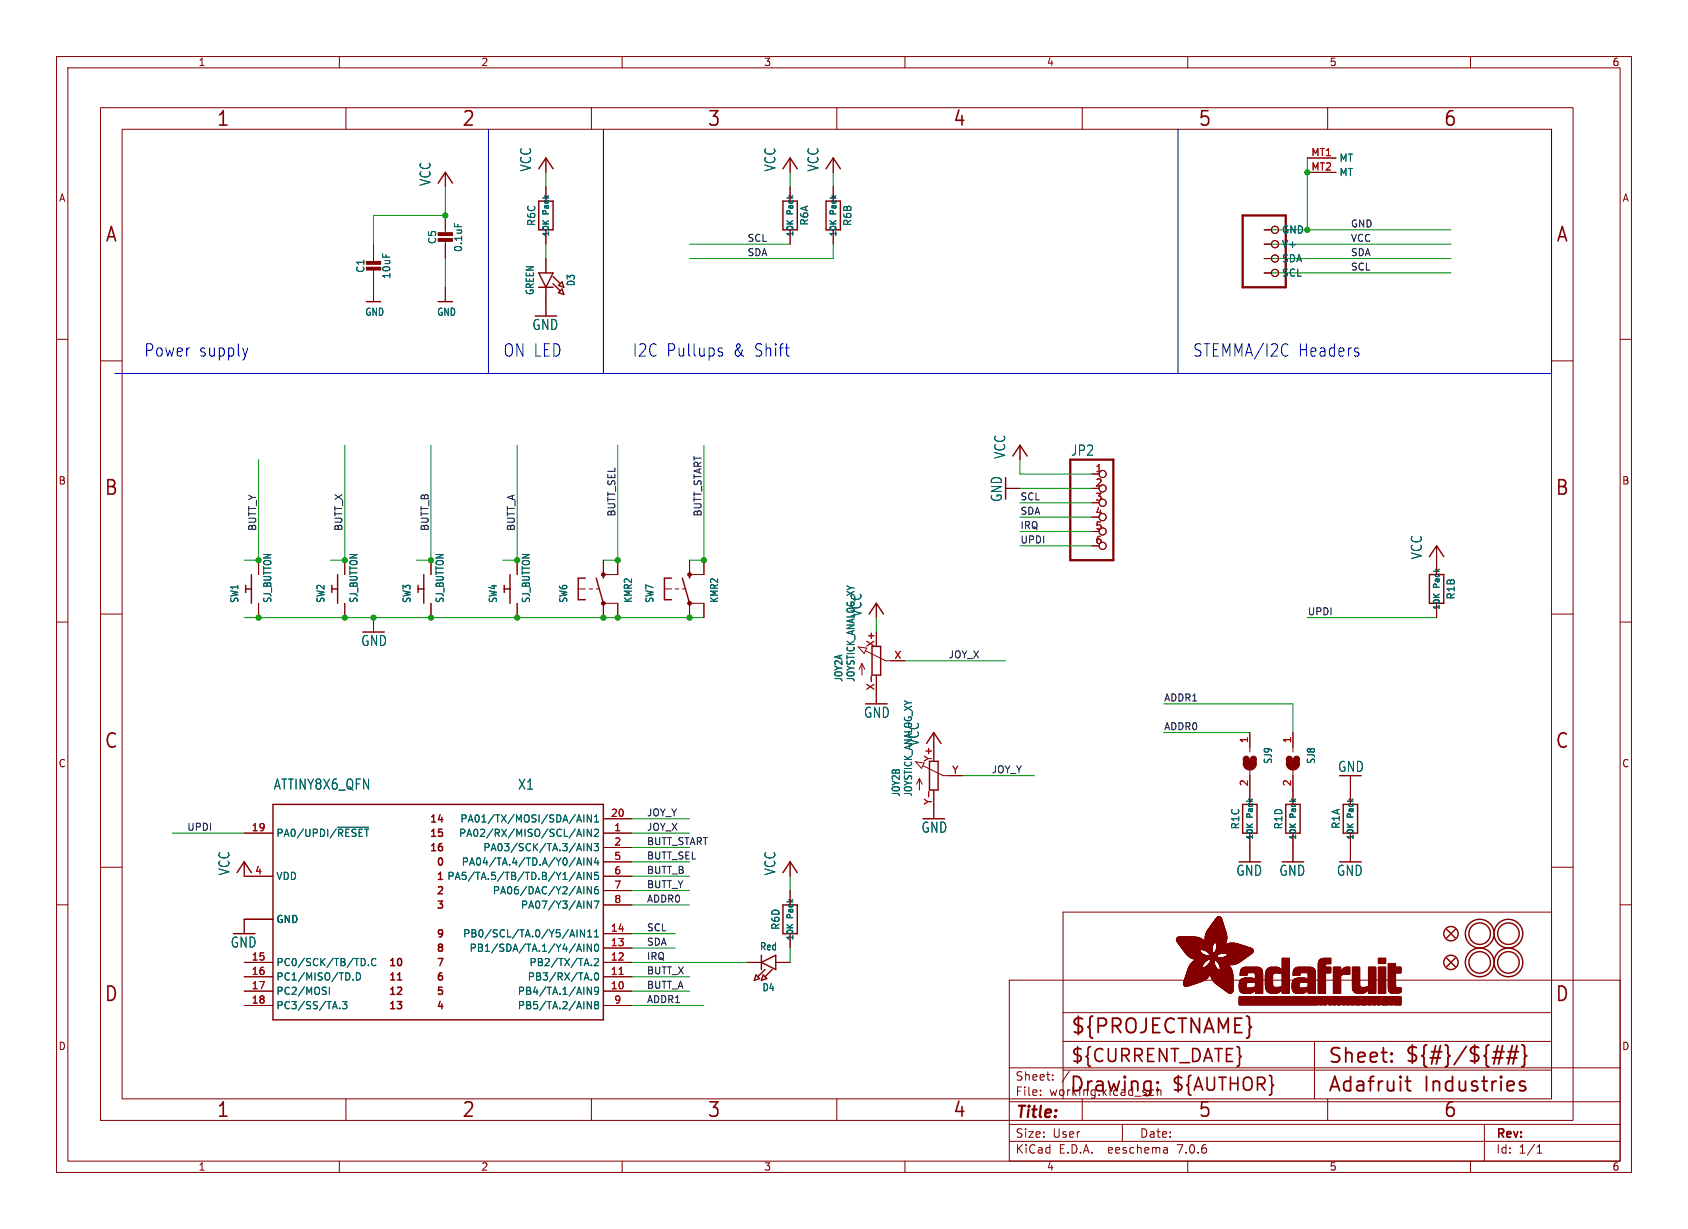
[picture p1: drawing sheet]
<svg xmlns="http://www.w3.org/2000/svg" width="298mm" height="217mm" viewBox="0 0 298 217" stroke-linecap="round" stroke-linejoin="round" font-family="sans-serif">
<defs><g id="words">
<g font-size="3.5" fill="#840000">
<text x="38.2" y="22.7">1</text>
<text x="81.6" y="22.7">2</text>
<text x="125" y="22.7">3</text>
<text x="168.4" y="22.7">4</text>
<text x="211.8" y="22.7">5</text>
<text x="255.1" y="22.7">6</text>
<text x="18.5" y="43.1">A</text>
<text x="275" y="43.1">A</text>
<text x="18.3" y="87.9">B</text>
<text x="274.9" y="87.9">B</text>
<text x="18.3" y="132.7">C</text>
<text x="274.9" y="132.7">C</text>
<text x="18.3" y="177.4">D</text>
<text x="274.9" y="177.4">D</text>
<text x="189.2" y="183.2">${PROJECTNAME}</text>
<text x="234.7" y="188.4">Sheet:</text>
<text x="248.3" y="188.3">${#}/${##}</text>
<text x="38.2" y="197.9">1</text>
<text x="81.6" y="197.9">2</text>
<text x="125" y="197.9">3</text>
<text x="168.4" y="197.9">4</text>
<text x="189" y="193.5">Drawing:</text>
<text x="211.8" y="197.9">5</text>
<text x="234.7" y="193.5">Adafruit</text>
<text x="251.8" y="193.5">Industries</text>
<text x="255.1" y="197.9">6</text>
</g>
<g font-size="3.2" fill="#840000">
<text x="189.2" y="188.2">${CURRENT_DATE}</text>
<text x="207" y="193.3">${AUTHOR}</text>
</g>
<g font-size="3" fill="#0000c2">
<text x="25.4" y="63.3">Power</text>
<text x="35.1" y="63.3">supply</text>
<text x="88.9" y="63.3">ON LED</text>
<text x="111.8" y="63.3">I2C Pullups</text>
<text x="129.6" y="63.3">&amp; Shift</text>
<text x="210.8" y="63.3">STEMMA/I2C</text>
<text x="229.5" y="63.3">Headers</text>
</g>
<text font-size="2.8" fill="#840000" x="179.4" y="198.2">Title:</text>
<g font-size="2.5" fill="#006464">
<text x="76.3" y="33" transform="rotate(-90 76.3 33)">VCC</text>
<text x="94.1" y="30.4" transform="rotate(-90 94.1 30.4)">VCC</text>
<text x="137.3" y="30.4" transform="rotate(-90 137.3 30.4)">VCC</text>
<text x="144.9" y="30.4" transform="rotate(-90 144.9 30.4)">VCC</text>
<text x="94" y="58.6">GND</text>
<text x="177.9" y="81.2" transform="rotate(-90 177.9 81.2)">VCC</text>
<text x="189.3" y="80.8">JP2</text>
<text x="177.4" y="88.8" transform="rotate(-90 177.4 88.8)">GND</text>
<text x="251.6" y="99" transform="rotate(-90 251.6 99)">VCC</text>
<text x="152.5" y="109.2" transform="rotate(-90 152.5 109.2)">VCC</text>
<text x="63.8" y="114.4">GND</text>
<text x="152.7" y="127.1">GND</text>
<text x="162.7" y="132" transform="rotate(-90 162.7 132)">VCC</text>
<text x="236.5" y="136.7">GND</text>
<text x="48.3" y="139.8">ATTINY8X6_QFN</text>
<text x="91.5" y="139.8">X1</text>
<text x="162.8" y="147.5">GND</text>
<text x="40.8" y="154.9" transform="rotate(-90 40.8 154.9)">VCC</text>
<text x="137.3" y="154.9" transform="rotate(-90 137.3 154.9)">VCC</text>
<text x="218.5" y="155.1">GND</text>
<text x="226.1" y="155.1">GND</text>
<text x="236.3" y="155.1">GND</text>
<text x="40.7" y="167.8">GND</text>
</g>
<g font-size="2.1" fill="#840000">
<text x="179.4" y="191.3">Sheet:</text>
<text x="179.4" y="194">File:</text>
<text x="185.5" y="194">working.kicad_sch</text>
<text x="179.4" y="201.4">Size:</text>
<text x="186.1" y="201.4">User</text>
<text x="201.4" y="201.4">Date:</text>
<text x="264.4" y="201.6">Rev:</text>
<text x="179.4" y="204.2">KiCad</text>
<text x="187.2" y="204.2">E.D.A.</text>
<text x="196.1" y="204.2">eeschema</text>
<text x="208.4" y="204.2">7.0.6</text>
<text x="264.4" y="204.2">Id:</text>
<text x="268.5" y="204.2">1/1</text>
</g>
<g font-size="1.8" fill="#840000">
<text x="35" y="11.9">1</text>
<text x="85" y="11.9">2</text>
<text x="135" y="11.9">3</text>
<text x="185" y="11.9">4</text>
<text x="235" y="11.9">5</text>
<text x="285" y="11.9">6</text>
<text x="10.3" y="35.9">A</text>
<text x="286.8" y="35.9">A</text>
<text x="10.3" y="85.9">B</text>
<text x="286.7" y="85.9">B</text>
<text x="10.3" y="135.9">C</text>
<text x="286.7" y="135.9">C</text>
<text x="75.8" y="145.8">14</text>
<text x="75.8" y="148.3">15</text>
<text x="75.8" y="150.9">16</text>
<text x="77" y="153.4">0</text>
<text x="77" y="158.5">2</text>
<text x="77" y="161">3</text>
<text x="77" y="166.1">9</text>
<text x="68.6" y="171.2">10</text>
<text x="68.6" y="173.7">11</text>
<text x="77" y="173.7">6</text>
<text x="77" y="171.2">7</text>
<text x="77" y="168.7">8</text>
<text x="68.6" y="176.3">12</text>
<text x="68.6" y="178.8">13</text>
<text x="77" y="178.8">4</text>
<text x="77" y="176.3">5</text>
<text x="10.3" y="185.9">D</text>
<text x="286.7" y="185.9">D</text>
<text x="35" y="207.2">1</text>
<text x="85" y="207.2">2</text>
<text x="135" y="207.2">3</text>
<text x="185" y="207.2">4</text>
<text x="235" y="207.2">5</text>
<text x="285" y="207.2">6</text>
</g>
<g font-size="1.8" fill="#a90000">
<text x="231.8" y="27.7">MT1</text>
<text x="231.8" y="30.2">MT2</text>
<text x="193.6" y="83.6">1</text>
<text x="193.6" y="86.1">2</text>
<text x="193.6" y="88.6">3</text>
<text x="193.6" y="91.2">4</text>
<text x="193.6" y="93.7">5</text>
<text x="193.6" y="96.3">6</text>
<text x="154.7" y="114.5" transform="rotate(-90 154.7 114.5)">X+</text>
<text x="158" y="116.6">X</text>
<text x="154.7" y="122.1" transform="rotate(-90 154.7 122.1)">X-</text>
<text x="220.7" y="131.5" transform="rotate(-90 220.7 131.5)">1</text>
<text x="228.3" y="131.5" transform="rotate(-90 228.3 131.5)">1</text>
<text x="164.8" y="134.8" transform="rotate(-90 164.8 134.8)">Y+</text>
<text x="168.3" y="136.9">Y</text>
<text x="164.8" y="142.4" transform="rotate(-90 164.8 142.4)">Y-</text>
<text x="220.7" y="139.1" transform="rotate(-90 220.7 139.1)">2</text>
<text x="228.3" y="139.1" transform="rotate(-90 228.3 139.1)">2</text>
<text x="44.4" y="147.1">19</text>
<text x="107.9" y="144.5">20</text>
<text x="108.5" y="147.1">1</text>
<text x="108.5" y="149.6">2</text>
<text x="45" y="154.7">4</text>
<text x="108.5" y="152.1">5</text>
<text x="108.5" y="154.7">6</text>
<text x="108.5" y="157.2">7</text>
<text x="108.5" y="159.8">8</text>
<text x="107.9" y="167.4">13</text>
<text x="107.9" y="164.8">14</text>
<text x="44.4" y="169.9">15</text>
<text x="44.4" y="172.5">16</text>
<text x="107.9" y="172.5">11</text>
<text x="107.9" y="169.9">12</text>
<text x="44.4" y="175">17</text>
<text x="44.4" y="177.5">18</text>
<text x="107.9" y="175">10</text>
<text x="108.5" y="177.5">9</text>
</g>
<g font-size="1.8" fill="#006464">
<text x="236.7" y="28.8">MT</text>
<text x="236.7" y="31.3">MT</text>
<text x="94.8" y="40.1" transform="rotate(-90 94.8 40.1)">R6C</text>
<text x="143.1" y="40" transform="rotate(-90 143.1 40)">R6A</text>
<text x="150.7" y="40.1" transform="rotate(-90 150.7 40.1)">R6B</text>
<text x="226.6" y="41.5">GND</text>
<text x="77.3" y="43.3" transform="rotate(-90 77.3 43.3)">C5</text>
<text x="81.9" y="44.7" transform="rotate(-90 81.9 44.7)">0.1uF</text>
<text x="226.6" y="44">V+</text>
<text x="226.6" y="46.6">SDA</text>
<text x="64.6" y="48.4" transform="rotate(-90 64.6 48.4)">C1</text>
<text x="69.2" y="49.4" transform="rotate(-90 69.2 49.4)">10uF</text>
<text x="94.6" y="52.3" transform="rotate(-90 94.6 52.3)">GREEN</text>
<text x="101.8" y="50.7" transform="rotate(-90 101.8 50.7)">D3</text>
<text x="226.6" y="49.1">SCL</text>
<text x="64.5" y="56">GND</text>
<text x="77.2" y="56">GND</text>
<text x="42.3" y="106.7" transform="rotate(-90 42.3 106.7)">SW1</text>
<text x="48.2" y="106.7" transform="rotate(-90 48.2 106.7)">SJ_BUTTON</text>
<text x="57.6" y="106.7" transform="rotate(-90 57.6 106.7)">SW2</text>
<text x="63.4" y="106.7" transform="rotate(-90 63.4 106.7)">SJ_BUTTON</text>
<text x="72.8" y="106.7" transform="rotate(-90 72.8 106.7)">SW3</text>
<text x="78.7" y="106.7" transform="rotate(-90 78.7 106.7)">SJ_BUTTON</text>
<text x="88.1" y="106.7" transform="rotate(-90 88.1 106.7)">SW4</text>
<text x="93.9" y="106.7" transform="rotate(-90 93.9 106.7)">SJ_BUTTON</text>
<text x="100.5" y="106.7" transform="rotate(-90 100.5 106.7)">SW6</text>
<text x="111.9" y="106.7" transform="rotate(-90 111.9 106.7)">KMR2</text>
<text x="115.7" y="106.7" transform="rotate(-90 115.7 106.7)">SW7</text>
<text x="127.2" y="106.7" transform="rotate(-90 127.2 106.7)">KMR2</text>
<text x="257.4" y="106.1" transform="rotate(-90 257.4 106.1)">R1B</text>
<text x="149.1" y="120.7" transform="rotate(-90 149.1 120.7)">JOY2A</text>
<text x="151.3" y="120.7" transform="rotate(-90 151.3 120.7)">JOYSTICK_ANALOG_XY</text>
<text x="225.1" y="135.2" transform="rotate(-90 225.1 135.2)">SJ9</text>
<text x="232.7" y="135.2" transform="rotate(-90 232.7 135.2)">SJ8</text>
<text x="159.3" y="141" transform="rotate(-90 159.3 141)">JOY2B</text>
<text x="161.5" y="141" transform="rotate(-90 161.5 141)">JOYSTICK_ANALOG_XY</text>
<text x="48.8" y="148.2">PA0/UPDI/~{RESET}</text>
<text x="81.1" y="148.2">PA02/RX/MISO/SCL/AIN2</text>
<text x="81.3" y="145.6">PA01/TX/MOSI/SDA/AIN1</text>
<text x="219.3" y="146.8" transform="rotate(-90 219.3 146.8)">R1C</text>
<text x="226.9" y="146.8" transform="rotate(-90 226.9 146.8)">R1D</text>
<text x="237.1" y="146.7" transform="rotate(-90 237.1 146.7)">R1A</text>
<text x="48.8" y="155.8">VDD</text>
<text x="79" y="155.8">PA5/TA.5/TB/TD.B/Y1/AIN5</text>
<text x="81.5" y="153.3">PA04/TA.4/TD.A/Y0/AIN4</text>
<text x="85.3" y="150.7">PA03/SCK/TA.3/AIN3</text>
<text x="87" y="158.3">PA06/DAC/Y2/AIN6</text>
<text x="92" y="160.9">PA07/Y3/AIN7</text>
<text x="48.8" y="163.4">GND</text>
<text x="81.8" y="166">PB0/SCL/TA.0/Y5/AIN11</text>
<text x="138" y="164.5" transform="rotate(-90 138 164.5)">R6D</text>
<text x="48.8" y="171">PC0/SCK/TB/TD.C</text>
<text x="48.8" y="173.6">PC1/MISO/TD.D</text>
<text x="82.9" y="168.5">PB1/SDA/TA.1/Y4/AIN0</text>
<text x="93.2" y="173.6">PB3/RX/TA.0</text>
<text x="93.5" y="171">PB2/TX/TA.2</text>
<text x="134.3" y="168.2">Red</text>
<text x="48.8" y="176.1">PC2/MOSI</text>
<text x="48.8" y="178.7">PC3/SS/TA.3</text>
<text x="91.5" y="176.1">PB4/TA.1/AIN9</text>
<text x="91.5" y="178.7">PB5/TA.2/AIN8</text>
<text x="134.7" y="175.5">D4</text>
</g>
<g font-size="1.7" fill="#0f0f0f">
<text x="238.8" y="40.3">GND</text>
<text x="132.1" y="42.8">SCL</text>
<text x="132.1" y="45.4">SDA</text>
<text x="238.8" y="45.4">SDA</text>
<text x="238.8" y="47.9">SCL</text>
<text x="238.8" y="42.8">VCC</text>
<text x="180.3" y="88.6">SCL</text>
<text x="45.4" y="94" transform="rotate(-90 45.4 94)">BUTT_Y</text>
<text x="60.6" y="94" transform="rotate(-90 60.6 94)">BUTT_X</text>
<text x="75.9" y="94" transform="rotate(-90 75.9 94)">BUTT_B</text>
<text x="91.1" y="94" transform="rotate(-90 91.1 94)">BUTT_A</text>
<text x="108.9" y="91.4" transform="rotate(-90 108.9 91.4)">BUTT_SEL</text>
<text x="124.1" y="91.4" transform="rotate(-90 124.1 91.4)">BUTT_START</text>
<text x="180.3" y="91.1">SDA</text>
<text x="180.3" y="93.6">IRQ</text>
<text x="180.3" y="96.2">UPDI</text>
<text x="231.1" y="108.9">UPDI</text>
<text x="167.6" y="116.5">JOY_X</text>
<text x="205.7" y="124.1">ADDR1</text>
<text x="205.7" y="129.2">ADDR0</text>
<text x="175.3" y="136.8">JOY_Y</text>
<text x="33" y="147">UPDI</text>
<text x="114.3" y="147">JOY_X</text>
<text x="114.3" y="144.4">JOY_Y</text>
<text x="114.3" y="149.5">BUTT_START</text>
<text x="114.3" y="152.1">BUTT_SEL</text>
<text x="114.3" y="154.6">BUTT_B</text>
<text x="114.3" y="159.7">ADDR0</text>
<text x="114.3" y="157.1">BUTT_Y</text>
<text x="114.3" y="164.8">SCL</text>
<text x="114.3" y="167.3">SDA</text>
<text x="114.3" y="172.4">BUTT_X</text>
<text x="114.3" y="169.8">IRQ</text>
<text x="114.3" y="174.9">BUTT_A</text>
<text x="114.3" y="177.5">ADDR1</text>
</g>
<g font-size="1.4" fill="#006464">
<text x="97.3" y="42" transform="rotate(-90 97.3 42)">10K</text>
<text x="97.3" y="37.8" transform="rotate(-90 97.3 37.8)">Pack</text>
<text x="140.5" y="42" transform="rotate(-90 140.5 42)">10K</text>
<text x="140.5" y="37.8" transform="rotate(-90 140.5 37.8)">Pack</text>
<text x="148.1" y="42" transform="rotate(-90 148.1 42)">10K</text>
<text x="148.1" y="37.8" transform="rotate(-90 148.1 37.8)">Pack</text>
<text x="254.8" y="103.9" transform="rotate(-90 254.8 103.9)">Pack</text>
<text x="254.8" y="108" transform="rotate(-90 254.8 108)">10K</text>
<text x="221.8" y="148.7" transform="rotate(-90 221.8 148.7)">10K</text>
<text x="221.8" y="144.5" transform="rotate(-90 221.8 144.5)">Pack</text>
<text x="229.4" y="148.7" transform="rotate(-90 229.4 148.7)">10K</text>
<text x="229.4" y="144.5" transform="rotate(-90 229.4 144.5)">Pack</text>
<text x="239.6" y="148.7" transform="rotate(-90 239.6 148.7)">10K</text>
<text x="239.6" y="144.5" transform="rotate(-90 239.6 144.5)">Pack</text>
<text x="140.5" y="166.4" transform="rotate(-90 140.5 166.4)">10K</text>
<text x="140.5" y="162.3" transform="rotate(-90 140.5 162.3)">Pack</text>
</g>
</g></defs>
<g fill="none" stroke="#840000" stroke-width=".18">
<path d="M10 10h278.5v197.3h-278.5zM12 12h274.5v193.3h-274.5zM17.8 19h260.3v179.1h-260.3zM60 10v2M61.2 19v3.9M104.6 19v3.9M110 10v2M148 19v3.9M160 10v2M191.3 19v3.9M210 10v2M234.7 19v3.9"/>
<path d="M260 10v2M21.6 22.9h252.7v171.4h-252.7zM78.7 30.5v2.5M78.7 38.1v3.3M96.5 27.9v2.6M96.5 33v2.6M139.7 27.9v2.6M139.7 33v2.6M147.3 27.9v2.6M147.3 33v2.6M231.1 27.9h5.1M231.1 30.5h5.1"/>
<path d="M10 60h2M66 43.2v3.3M66 47.5v5.8M78.7 42.4v3.3M78.7 50.8v2.5M96.5 40.6v2.6M96.5 45.7v2.6M96.5 50.8v5.1M139.7 40.6v2.6M147.3 40.6v2.6M223.5 40.6h1.3M223.5 43.2h1.3"/>
<path d="M223.5 45.7h1.3M223.5 48.3h1.3M286.5 60h2M17.8 63.8h3.8M180.3 78.7v2.6M274.3 63.8h3.8M45.7 99.1v2.5M61 99.1v2.5M76.2 99.1v2.5M91.4 99.1v2.5M106.7 99.1v2.5h2.5v-2.5M121.9 99.1v2.5h2.6v-2.5"/>
<path d="M177.8 86.4h2.5M193 83.8h1.3M193 88.9h1.3M193 94h1.3M193 96.5h1.3M254 96.5v5.1M10 110h2M17.8 108.6h3.8M45.7 106.7v2.5M61 106.7v2.5M66 109.2v2.6M76.2 106.7v2.5"/>
<path d="M91.4 106.7v2.5M102.2 104.1h1.3M104.1 104.1h.7M105.4 104.1h.6M106.7 109.2v-2.5h2.5v2.5M117.5 104.1h1.2M119.4 104.1h.6M120.6 104.1h.7M121.9 109.2v-2.5h2.6v2.5M151.7 114.4l1.5 .2-.4 .9zM152.4 117.3v2.1M152.4 117.3l-.5 1.1"/>
<path d="M152.4 117.3l.5 1.1M153.1 115.1l3.5 1.7h3.4M154.9 106.7v2.5M154.9 119.4v5.1M254 106.7v2.5M274.3 108.6h3.8M286.5 110h2M161.9 134.7l1.5 .2-.5 1zM162.6 137.7l.5 1M162.6 137.7v2M162.6 137.7l-.5 1M163.2 135.4l3.6 1.8h3.4"/>
<path d="M165.1 129.5v2.6M165.1 139.7v5.1M221 129.5v3.5M221 136.3v5.9M228.6 129.5v3.5M228.6 136.3v5.9M238.8 137.2v5M10 160h2M17.8 153.4h3.8M43.2 152.4v2.5h5.1M43.2 147.3h5.1M106.7 147.3h5.1"/>
<path d="M106.7 149.9h5.1M106.7 144.8h5.1M106.7 154.9h5.1M106.7 152.4h5.1M106.7 157.5h5.1M139.7 152.4v2.5M139.7 157.5v2.5M221 147.3v5.1M228.6 147.3v5.1M238.8 147.3v5.1M274.3 153.4h3.8M286.5 160h2"/>
<path d="M43.2 175.3h5.1M43.2 172.7h5.1M43.2 170.2h5.1M43.2 177.8h5.1M48.3 162.6h-5.1v2.5M106.7 160h5.1M106.7 175.3h5.1M106.7 172.7h5.1M106.7 170.2h5.1M106.7 167.6h5.1M106.7 165.1h5.1M106.7 177.8h5.1"/>
<path d="M132.1 170.2h2.5M137.2 170.2h2.5M139.7 165.1v2.5M178.4 173.3h108.1v32h-108.1zM188 179.1h86.3M274.3 161.3h-86.3v33M61.2 194.3v3.8M104.6 194.3v3.8M148 194.3v3.8M178.4 198.8h108.1M178.4 194.8h108.1M178.4 188.8h108.1"/>
<path d="M184 193.6v.1M184 192.8v.1M186.1 190.9v.1M186.1 190.1v.1M188 184.1h86.3M188 189.2h86.3M189.1 189.4l-1.3 2M191.3 194.3v3.8M198.4 198.8v3M203.8 192.7l.2 .1M204 193.6l-.2 .1M204.6 192.2v1.5"/>
<path d="M204.6 192.9l.2-.2 .4 .1 .1 .9M232.4 184.1v10.2M234.7 194.3v3.8M262.5 198.8v6.5M60 205.3v2M110 205.3v2M160 205.3v2M178.4 201.8h108.1M206.3 203l.1 .9M206.4 203.8l-.1 .1M206.4 203.3h-.1M210 205.3v2"/>
<path d="M260 205.3v2M271.8 203.9h.8M271.8 202.8l.4-.4v1.5"/>
<circle cx="225.4" cy="48.3" r=".63"/>
<circle cx="225.4" cy="43.2" r=".63"/>
<circle cx="225.4" cy="45.7" r=".63"/>
<circle cx="225.4" cy="40.6" r=".63"/>
<circle cx="194.9" cy="96.5" r=".63"/>
<circle cx="194.9" cy="91.4" r=".63"/>
<circle cx="194.9" cy="83.8" r=".63"/>
<circle cx="194.9" cy="88.9" r=".63"/>
<circle cx="194.9" cy="86.4" r=".63"/>
<circle cx="194.9" cy="94" r=".63"/>
</g>
<path d="M220.3 134.2a.64 .64 0 0 0 .7 .7 .64 .64 0 0 0 .6-.7M220.3 135a.64 .64 0 0 0 .7 .6 .64 .64 0 0 0 .6-.6M228 134.2a.64 .64 0 0 0 .6 .7 .64 .64 0 0 0 .6-.7M228 135a.64 .64 0 0 0 .6 .6 .64 .64 0 0 0 .6-.6" fill="none" stroke="#840000" stroke-width="1.3"/>
<g fill="none" stroke="#840000" stroke-width=".25">
<path d="M77.5 32.4l1.2-1.9 1.3 1.9M95.2 35.6h2.6v5h-2.6zM95.2 29.8l1.3-1.9 1.3 1.9M138.4 35.6h2.6v5h-2.6zM138.4 29.8l1.3-1.9 1.3 1.9M146 35.6h2.6v5h-2.6zM146 29.8l1.3-1.9 1.3 1.9M64.8 53.3h2.5M77.5 53.3h2.5M95.2 48.3h2.6l-1.3 2.5zM95.2 50.8h2.6M97.8 48.9l1.3 1.3"/>
<path d="M97.8 50.2l1.3 1.2M98.7 50.5l.7-.7 .3 1zM98.7 51.8l.7-.7 .3 1zM179.1 80.6l1.2-1.9 1.3 1.9M252.7 98.4l1.3-1.9 1.3 1.9M43.4 103.5v1.3M43.4 104.1h1M44.4 101.6v5.1M58.7 104.1h1M58.7 103.5v1.3M59.7 101.6v5.1M73.9 104.1h1"/>
<path d="M73.9 103.5v1.3M74.9 101.6v5.1M89.2 104.1h1M89.2 103.5v1.3M90.2 101.6v5.1M103.5 102.2h-1.3v3.8h1.3M105.4 102.2l1.3 4.5M106.7 101.6v.6M118.7 102.2h-1.2v3.8h1.2M120.6 102.2l1.3 4.5M121.9 101.6v.6M153.7 108.6l1.2-1.9 1.3 1.9"/>
<path d="M154.2 114.3h1.5v5.1h-1.5zM252.7 101.6h2.6v5.1h-2.6zM163.8 131.4l1.3-1.9 1.3 1.9M164.3 134.6h1.6v5.1h-1.6zM41.9 154.3l1.3-1.9 1.2 1.9M48.3 142.2h58.4v38.1h-58.4zM77.5 155.5h.7M77.5 154.6l.4-.4v1.3M138.4 154.3l1.3-1.9 1.3 1.9M219.7 142.2h2.5v5.1h-2.5zM227.3 142.2h2.6v5.1h-2.6zM237.5 142.2h2.5v5.1h-2.5z"/>
<path d="M70.3 173.3h.7M133.7 172.4l.6 .6-1 .4zM134.6 170.2l2.6-1.3v2.5zM134.6 168.9v2.5M134.9 172.4l.7 .6-1 .4zM135.3 171.4l-1.3 1.3M136.5 171.4l-1.2 1.3M138.4 160h2.6v5.1h-2.6zM255.8 169.4l1.5 1.5M255.8 164.3l1.5 1.6M257.3 169.4l-1.5 1.5M257.3 164.3l-1.5 1.6"/>
<circle cx="256.5" cy="165.1" r="1.27"/>
<circle cx="256.5" cy="170.2" r="1.27"/>
<circle cx="261.6" cy="165.1" r="2.54"/>
<circle cx="261.6" cy="170.2" r="2.54"/>
<circle cx="261.6" cy="170.2" r="1.9"/>
<circle cx="261.6" cy="165.1" r="1.9"/>
<circle cx="266.7" cy="165.1" r="2.54"/>
<circle cx="266.7" cy="170.2" r="2.54"/>
<circle cx="266.7" cy="170.2" r="1.9"/>
<circle cx="266.7" cy="165.1" r="1.9"/>
</g>
<g fill="#840000" stroke="#840000" stroke-width=".18">
<path d="M208 166.3h4.8z"/>
<path d="M208 166.2l4.8 .1z"/>
<path d="M208 166.2h4.8z"/>
<path d="M208 166.2h4.7z"/>
<path d="M208 166.1l4.7 .1z"/>
<path d="M208 166.1h4.6z"/>
<path d="M208 166l4.5 .1z"/>
<path d="M208 166h4.5z"/>
<path d="M208 166.4h4.9z"/>
<path d="M208 166.3l4.9 .1z"/>
<path d="M208 166h4.4z"/>
<path d="M208 165.9l4.4 .1z"/>
<path d="M208.1 166.4l4.9 .1z"/>
<path d="M208.1 165.9h4.2z"/>
<path d="M208.1 166.5h4.9z"/>
<path d="M208.1 165.9h4.1z"/>
<path d="M208.1 165.8l4 .1z"/>
<path d="M208.1 166.6h5z"/>
<path d="M208.1 166.5l4.9 .1z"/>
<path d="M208.1 165.8h3.9z"/>
<path d="M208.2 166.6h4.9z"/>
<path d="M208.2 165.8h3.6z"/>
<path d="M208.2 166.6l4.9 .1z"/>
<path d="M208.2 165.7l3.5 .1z"/>
<path d="M208.2 166.7h5z"/>
<path d="M208.2 166.7h4.9z"/>
<path d="M208.3 166.7l4.9 .1z"/>
<path d="M208.3 165.7h3.3z"/>
<path d="M208.3 166.8h6.3z"/>
<path d="M208.3 166.8h4.9z"/>
<path d="M208.3 166.8l6.3 .1z"/>
<path d="M208.4 166.9h6.2z"/>
<path d="M208.4 167h6.1z"/>
<path d="M208.4 166.9l6.1 .1z"/>
<path d="M208.4 165.7h2.8z"/>
<path d="M208.5 167h6z"/>
<path d="M208.5 167l6 .1z"/>
<path d="M208.6 167.1h5.9z"/>
<path d="M208.6 167.1l5.8 .1z"/>
<path d="M208.6 167.2h5.8z"/>
<path d="M208.7 167.2l5.7 .1z"/>
<path d="M208.7 167.3h5.7z"/>
<path d="M208.7 167.3l5.7 .1z"/>
<path d="M208.8 167.4h5.6z"/>
<path d="M208.8 167.5h5.5z"/>
<path d="M208.8 167.4l5.5 .1z"/>
<path d="M208.9 167.5l5.4 .1z"/>
<path d="M208.9 167.6h5.4z"/>
<path d="M208.9 167.6l5.4 .1z"/>
<path d="M209 167.7h5.3z"/>
<path d="M209 167.7l5.3 .1z"/>
<path d="M209 167.8h5.3z"/>
<path d="M209.1 167.8h5.2z"/>
<path d="M209.1 167.8l5.2 .1z"/>
<path d="M209.1 167.9h5.2z"/>
<path d="M209.2 167.9l3.1 .1z"/>
<path d="M209.2 168h3z"/>
<path d="M209.2 174.1h1.8z"/>
<path d="M209.2 174l1.8 .1z"/>
<path d="M209.2 174h2z"/>
<path d="M209.2 174h2.1z"/>
<path d="M209.2 173.9l2.1 .1z"/>
<path d="M209.2 173.9h2.3z"/>
<path d="M209.2 173.9h2.4z"/>
<path d="M209.2 173.8l2.4 .1z"/>
<path d="M209.2 173.8h2.6z"/>
<path d="M209.2 168l3 .1z"/>
<path d="M209.3 174.1l1.4 .1z"/>
<path d="M209.3 174.1h1.5z"/>
<path d="M209.3 173.8h2.6z"/>
<path d="M209.3 173.7l2.6 .1z"/>
<path d="M209.3 173.7h2.8z"/>
<path d="M209.3 168.1h2.9z"/>
<path d="M209.3 174.2h1.2z"/>
<path d="M209.3 174.2h1.3z"/>
<path d="M209.3 173.7h2.9z"/>
<path d="M209.3 173.6l3 .1z"/>
<path d="M209.3 173.6h3.1z"/>
<path d="M209.3 173.6h3.2z"/>
<path d="M209.3 168.1l2.9 .1z"/>
<path d="M209.3 174.2l1.1 .1z"/>
<path d="M209.3 173.5l3.3 .1z"/>
<path d="M209.3 173.5h3.3z"/>
<path d="M209.3 173.4l3.4 .1z"/>
<path d="M209.3 173.4h3.5z"/>
<path d="M209.3 168.2h2.9z"/>
<path d="M209.4 174.3h.9z"/>
<path d="M209.4 173.4h3.4z"/>
<path d="M209.4 174.3h.8z"/>
<path d="M209.4 173.3l3.5 .1z"/>
<path d="M209.4 173.3h3.5z"/>
<path d="M209.4 173.3h3.6z"/>
<path d="M209.4 173.2l3.7 .1z"/>
<path d="M209.4 168.3h2.8z"/>
<path d="M209.4 168.2l2.8 .1z"/>
<path d="M209.4 174.3l.7 .1z"/>
<path d="M209.4 173.2h3.7z"/>
<path d="M209.4 173.2h3.8z"/>
<path d="M209.4 173.1l3.8 .1z"/>
<path d="M209.4 173.1h3.9z"/>
<path d="M209.5 173.1h3.8z"/>
<path d="M209.5 173l3.8 .1z"/>
<path d="M209.5 168.3l2.8 .1z"/>
<path d="M209.5 174.4h.5z"/>
<path d="M209.5 173h3.9z"/>
<path d="M209.5 172.9l4 .1z"/>
<path d="M209.5 168.4h2.8z"/>
<path d="M209.5 172.9h4z"/>
<path d="M209.5 172.8l4.1 .1z"/>
<path d="M209.5 172.8h4.1z"/>
<path d="M209.5 168.4l2.9 .1z"/>
<path d="M209.6 172.8h4z"/>
<path d="M209.6 172.7l4 .1z"/>
<path d="M209.6 168.5h2.8z"/>
<path d="M209.6 174.4h.3z"/>
<path d="M209.6 172.7h4.1z"/>
<path d="M209.6 172.6l4.1 .1z"/>
<path d="M209.6 168.5l2.9 .1z"/>
<path d="M209.6 172.6h4.1z"/>
<path d="M209.6 172.6h4.2z"/>
<path d="M209.6 172.5l4.2 .1z"/>
<path d="M209.6 172.5h4.2z"/>
<path d="M209.6 168.6h3z"/>
<path d="M209.6 168.6h2.9z"/>
<path d="M209.7 172.5h4.1z"/>
<path d="M209.7 172.4l4.1 .1z"/>
<path d="M209.7 172.4h4.2z"/>
<path d="M209.7 172.3l4.2 .1z"/>
<path d="M209.7 168.6l2.9 .1z"/>
<path d="M209.8 172.3h4.1z"/>
<path d="M209.8 172.2l4.1 .1z"/>
<path d="M209.8 172.2h4.1z"/>
<path d="M209.8 168.7l2.9 .1z"/>
<path d="M209.8 168.7h2.9z"/>
<path d="M209.8 172.1l4.2 .1z"/>
<path d="M209.8 172.1h4.2z"/>
<path d="M209.8 168.8h3z"/>
<path d="M209.8 172l4.2 .1z"/>
<path d="M209.8 172h4.2z"/>
<path d="M209.8 168.8h3.1z"/>
<path d="M209.9 171.9l4.1 .1z"/>
<path d="M209.9 171.9h4.1z"/>
<path d="M209.9 168.8l3 .1z"/>
<path d="M209.9 171.8l4.1 .1z"/>
<path d="M209.9 171.8h4.1z"/>
<path d="M209.9 168.9h3.1z"/>
<path d="M209.9 171.8h8z"/>
<path d="M209.9 171.7l8 .1z"/>
<path d="M209.9 171.7h7.9z"/>
<path d="M209.9 168.9h3.2z"/>
<path d="M210 171.6l7.8 .1z"/>
<path d="M210 171.6h7.8z"/>
<path d="M210 168.9l3.2 .1z"/>
<path d="M210 171.5l7.8 .1z"/>
<path d="M210 171.5h5.5z"/>
<path d="M210 169h3.3z"/>
<path d="M210 171.5h5.4z"/>
<path d="M210 171.4l5.4 .1z"/>
<path d="M210 171.4h5.3z"/>
<path d="M210 169h5.2z"/>
<path d="M210.1 171.3l5.1 .1z"/>
<path d="M210.1 171.3h5.1z"/>
<path d="M210.1 169l5.1 .1z"/>
<path d="M210.1 171.2l5 .1z"/>
<path d="M210.1 171.2h5z"/>
<path d="M210.1 171.1l5 .1z"/>
<path d="M210.1 171.1h4.9z"/>
<path d="M210.1 169.1h5z"/>
<path d="M210.2 171l2.5 .1z"/>
<path d="M210.2 171h2.5z"/>
<path d="M210.2 169.1h5z"/>
<path d="M210.2 171h2.4z"/>
<path d="M210.2 169.1l5 .1z"/>
<path d="M210.2 170.9l2.4 .1z"/>
<path d="M210.2 170.9h2.4z"/>
<path d="M210.2 169.2h5z"/>
<path d="M210.3 170.8l2.3 .1z"/>
<path d="M210.3 170.8h2.3z"/>
<path d="M210.3 169.2h4.9z"/>
<path d="M210.3 170.7l2.3 .1z"/>
<path d="M210.3 170.7h2.3z"/>
<path d="M210.3 169.2l5 .1z"/>
<path d="M210.4 170.7h2.2z"/>
<path d="M210.4 170.6l2.3 .1z"/>
<path d="M210.4 170.6h2.3z"/>
<path d="M210.4 169.3h5z"/>
<path d="M210.4 170.5l2.3 .1z"/>
<path d="M210.5 170.5h2.2z"/>
<path d="M210.5 169.3l5.2 .1z"/>
<path d="M210.5 170.4l2.3 .1z"/>
<path d="M210.5 170.4h2.3z"/>
<path d="M210.6 170.4h2.2z"/>
<path d="M210.6 169.4h9.6z"/>
<path d="M210.6 170.3l2.2 .1z"/>
<path d="M210.6 170.3h2.2z"/>
<path d="M210.7 170.3h2.2z"/>
<path d="M210.7 169.4l9.4 .1z"/>
<path d="M210.7 170.2l2.2 .1z"/>
<path d="M210.7 170.2h2.2z"/>
<path d="M210.8 170.2h2.2z"/>
<path d="M210.8 170.1l2.2 .1z"/>
<path d="M210.8 169.5h9.3z"/>
<path d="M210.8 170.1h2.2z"/>
<path d="M210.9 170.1h2.2z"/>
<path d="M211 170l2.1 .1z"/>
<path d="M211 170h2.1z"/>
<path d="M211 169.5l9 .1z"/>
<path d="M211 170h2.2z"/>
<path d="M211.1 169.9l2.2 .1z"/>
<path d="M211.1 169.9h2.2z"/>
<path d="M211.2 169.6h8.7z"/>
<path d="M211.2 169.8l2.1 .1z"/>
<path d="M211.3 169.8h2.1z"/>
<path d="M211.3 169.6h8.6z"/>
<path d="M211.4 169.7l2.1 .1z"/>
<path d="M211.5 169.7h2.1z"/>
<path d="M211.6 169.7h2z"/>
<path d="M211.7 169.6l2 .1z"/>
<path d="M212.7 167.9l1.6 .1z"/>
<path d="M212.8 168h1.5z"/>
<path d="M212.9 168h1.4z"/>
<path d="M212.9 171l2.1 .1z"/>
<path d="M213 171h2z"/>
<path d="M213 168l1.3 .1z"/>
<path d="M213 166h3.9z"/>
<path d="M213 165.9l3.9 .1z"/>
<path d="M213 165.9h3.9z"/>
<path d="M213 165.8l3.9 .1z"/>
<path d="M213.1 171h1.9z"/>
<path d="M213.1 168.1h1.2z"/>
<path d="M213.1 166.3l3.8 .1z"/>
<path d="M213.1 166.3h3.8z"/>
<path d="M213.1 166.2l3.8 .1z"/>
<path d="M213.1 166.2h3.8z"/>
<path d="M213.1 166.1l3.8 .1z"/>
<path d="M213.1 166.1h3.8z"/>
<path d="M213.1 166l3.8 .1z"/>
<path d="M213.1 165.8h3.8z"/>
<path d="M213.1 165.7l3.8 .1z"/>
<path d="M213.1 165.7h3.8z"/>
<path d="M213.1 165.6l3.8 .1z"/>
<path d="M213.1 165.6h3.8z"/>
<path d="M213.1 165.5l3.8 .1z"/>
<path d="M213.1 165.5h3.8z"/>
<path d="M213.1 166.4l3.7 .1z"/>
<path d="M213.1 166.4h3.8z"/>
<path d="M213.1 165.4l3.8 .1z"/>
<path d="M213.1 165.4h3.8z"/>
<path d="M213.1 170.9l1.9 .1z"/>
<path d="M213.1 166.5l3.7 .1z"/>
<path d="M213.1 166.5h3.7z"/>
<path d="M213.1 165.3l3.8 .1z"/>
<path d="M213.1 165.3h3.8z"/>
<path d="M213.2 170.9h1.7z"/>
<path d="M213.2 166.7h1.6z"/>
<path d="M213.2 166.6l3.6 .1z"/>
<path d="M213.2 166.6h3.6z"/>
<path d="M213.2 165.2l3.7 .1z"/>
<path d="M213.2 165.2h3.7z"/>
<path d="M213.2 165.1l3.7 .1z"/>
<path d="M213.2 168.1l1.1 .1z"/>
<path d="M213.2 166.7l1.5 .1z"/>
<path d="M213.2 166.7h1.5z"/>
<path d="M213.2 165.1h3.6z"/>
<path d="M213.2 165l3.6 .1z"/>
<path d="M213.3 170.9h1.6z"/>
<path d="M213.3 166.8h1.3z"/>
<path d="M213.3 165h3.5z"/>
<path d="M213.3 164.9l3.5 .1z"/>
<path d="M213.3 170.8l1.6 .1z"/>
<path d="M213.3 168.2h1z"/>
<path d="M213.3 164.9h3.5z"/>
<path d="M213.3 164.8l3.5 .1z"/>
<path d="M213.4 170.8h1.5z"/>
<path d="M213.4 164.8h3.4z"/>
<path d="M213.4 164.8h3.3z"/>
<path d="M213.4 164.7l3.3 .1z"/>
<path d="M213.4 168.2l1 .1z"/>
<path d="M213.4 164.7h3.3z"/>
<path d="M213.4 164.6l3.3 .1z"/>
<path d="M213.5 170.7l1.4 .1z"/>
<path d="M213.5 170.7h1.3z"/>
<path d="M213.5 168.3h.9z"/>
<path d="M213.5 164.6h3.2z"/>
<path d="M213.5 164.5l3.2 .1z"/>
<path d="M213.5 164.5h3.2z"/>
<path d="M213.5 164.5h3.1z"/>
<path d="M213.6 170.6l1.2 .1z"/>
<path d="M213.6 170.6h1.2z"/>
<path d="M213.6 168.3l.8 .1z"/>
<path d="M213.6 164.4l3 .1z"/>
<path d="M213.6 164.4h3z"/>
<path d="M213.6 168.4h.8z"/>
<path d="M213.6 164.3l3 .1z"/>
<path d="M213.7 170.5l1.1 .1z"/>
<path d="M213.7 170.5h1.1z"/>
<path d="M213.7 168.4l.8 .1z"/>
<path d="M213.7 164.3h2.9z"/>
<path d="M213.7 170.5h1z"/>
<path d="M213.7 168.5h.9z"/>
<path d="M213.7 168.5h.8z"/>
<path d="M213.7 164.2l2.9 .1z"/>
<path d="M213.7 164.2h2.8z"/>
<path d="M213.7 170.4l1 .1z"/>
<path d="M213.8 170.4h.9z"/>
<path d="M213.8 169h1.4z"/>
<path d="M213.8 168.6h2.1z"/>
<path d="M213.8 168.5l2.3 .1z"/>
<path d="M213.8 164.2h2.7z"/>
<path d="M213.8 164.1l2.7 .1z"/>
<path d="M213.8 170.3l.9 .1z"/>
<path d="M213.8 168.9l1.4 .1z"/>
<path d="M213.8 168.6l1.9 .1z"/>
<path d="M213.8 168.6h2z"/>
<path d="M213.8 164.1h2.7z"/>
<path d="M213.8 170.3h.9z"/>
<path d="M213.8 168.9h1.4z"/>
<path d="M213.8 168.7h1.7z"/>
<path d="M213.8 164l2.7 .1z"/>
<path d="M213.9 170.3h.8z"/>
<path d="M213.9 170.2l.8 .1z"/>
<path d="M213.9 168.9h1.4z"/>
<path d="M213.9 168.8l1.4 .1z"/>
<path d="M213.9 168.8h1.4z"/>
<path d="M213.9 168.8h1.5z"/>
<path d="M213.9 168.7l1.6 .1z"/>
<path d="M213.9 164h2.6z"/>
<path d="M213.9 170.2h.8z"/>
<path d="M213.9 169.6l6 .1z"/>
<path d="M213.9 163.9l2.6 .1z"/>
<path d="M213.9 170.1l.8 .1z"/>
<path d="M213.9 163.9h2.5z"/>
<path d="M214 170.1h.7z"/>
<path d="M214 170l.7 .1z"/>
<path d="M214 169.7h5.8z"/>
<path d="M214 163.8l2.4 .1z"/>
<path d="M214 163.8h2.4z"/>
<path d="M214 170h.7z"/>
<path d="M214 169.9l.7 .1z"/>
<path d="M214 169.9h.7z"/>
<path d="M214 169.8l.7 .1z"/>
<path d="M214 169.8h.8z"/>
<path d="M214 169.7l5.7 .1z"/>
<path d="M214 172.2l4 .1z"/>
<path d="M214 172.2h4z"/>
<path d="M214 172.2h3.9z"/>
<path d="M214 172.1l3.9 .1z"/>
<path d="M214 172.1h3.9z"/>
<path d="M214 172l3.9 .1z"/>
<path d="M214 172h3.9z"/>
<path d="M214 171.9l3.9 .1z"/>
<path d="M214 163.7l2.4 .1z"/>
<path d="M214.1 172.6h3.9z"/>
<path d="M214.1 172.5l3.9 .1z"/>
<path d="M214.1 172.5h3.9z"/>
<path d="M214.1 172.4l3.9 .1z"/>
<path d="M214.1 172.4h3.9z"/>
<path d="M214.1 172.3l3.9 .1z"/>
<path d="M214.1 172.3h3.9z"/>
<path d="M214.1 171.9h3.8z"/>
<path d="M214.1 171.8l3.8 .1z"/>
<path d="M214.1 171.8h3.8z"/>
<path d="M214.1 163.7h2.3z"/>
<path d="M214.1 172.7h3.9z"/>
<path d="M214.1 172.6l3.9 .1z"/>
<path d="M214.1 163.6l2.3 .1z"/>
<path d="M214.1 163.6h2.3z"/>
<path d="M214.1 172.8h3.9z"/>
<path d="M214.1 172.7l3.9 .1z"/>
<path d="M214.2 172.9h3.8z"/>
<path d="M214.2 172.8l3.8 .1z"/>
<path d="M214.2 172.8h3.8z"/>
<path d="M214.2 163.6h2.1z"/>
<path d="M214.2 163.5l2.1 .1z"/>
<path d="M214.2 173h3.8z"/>
<path d="M214.2 172.9l3.8 .1z"/>
<path d="M214.2 163.5h2.1z"/>
<path d="M214.2 163.4l2.1 .1z"/>
<path d="M214.3 173.1h3.7z"/>
<path d="M214.3 173l3.7 .1z"/>
<path d="M214.3 163.4h2z"/>
<path d="M214.3 173.2h3.7z"/>
<path d="M214.3 173.1l3.7 .1z"/>
<path d="M214.3 163.3l2 .1z"/>
<path d="M214.3 163.3h2z"/>
<path d="M214.4 173.2l3.6 .1z"/>
<path d="M214.4 173.2h3.6z"/>
<path d="M214.4 163.3h1.9z"/>
<path d="M214.4 163.2l1.8 .1z"/>
<path d="M214.4 173.3h3.6z"/>
<path d="M214.4 163.2h1.8z"/>
<path d="M214.5 173.3l3.5 .1z"/>
<path d="M214.5 163.2h1.7z"/>
<path d="M214.5 173.4h3.5z"/>
<path d="M214.5 163.1l1.7 .1z"/>
<path d="M214.5 163.1h1.7z"/>
<path d="M214.5 173.4l3.5 .1z"/>
<path d="M214.5 163l1.7 .1z"/>
<path d="M214.6 173.5h3.4z"/>
<path d="M214.6 173.6h3.4z"/>
<path d="M214.6 173.5l3.4 .1z"/>
<path d="M214.6 163h1.6z"/>
<path d="M214.6 168.5h6.8z"/>
<path d="M214.6 162.9l1.6 .1z"/>
<path d="M214.6 162.9h1.5z"/>
<path d="M214.7 173.7h3.3z"/>
<path d="M214.7 173.6l3.3 .1z"/>
<path d="M214.7 168.5h6.7z"/>
<path d="M214.7 162.9h1.4z"/>
<path d="M214.7 162.8l1.4 .1z"/>
<path d="M214.7 162.8h1.4z"/>
<path d="M214.8 173.7l3.2 .1z"/>
<path d="M214.8 168.4l6.7 .1z"/>
<path d="M214.8 162.7l1.3 .1z"/>
<path d="M214.8 162.7h1.3z"/>
<path d="M214.8 173.8h3.2z"/>
<path d="M214.8 168.4h6.7z"/>
<path d="M214.8 168.3l6.7 .1z"/>
<path d="M214.8 162.6l1.3 .1z"/>
<path d="M214.9 168.3h6.6z"/>
<path d="M214.9 162.6h1.2z"/>
<path d="M214.9 162.6h1.1z"/>
<path d="M214.9 173.9h3.1z"/>
<path d="M214.9 173.8l3.1 .1z"/>
<path d="M214.9 169.8h4.8z"/>
<path d="M214.9 168.2l6.7 .1z"/>
<path d="M214.9 168.2h6.7z"/>
<path d="M214.9 162.5l1.1 .1z"/>
<path d="M214.9 162.5h1.1z"/>
<path d="M214.9 166.7h1.8z"/>
<path d="M215 173.9h3z"/>
<path d="M215 169.8h4.6z"/>
<path d="M215 168.1l6.6 .1z"/>
<path d="M215 168.1h6.6z"/>
<path d="M215 168.1h6.5z"/>
<path d="M215 166.7h1.7z"/>
<path d="M215 162.5h1z"/>
<path d="M215 162.4l1 .1z"/>
<path d="M215 174h3z"/>
<path d="M215 173.9l3 .1z"/>
<path d="M215 168l6.5 .1z"/>
<path d="M215 168h6.5z"/>
<path d="M215 166.8h1.7z"/>
<path d="M215 166.7l1.7 .1z"/>
<path d="M215 162.4h1z"/>
<path d="M215 169.8l4.6 .1z"/>
<path d="M215 167.9l6.5 .1z"/>
<path d="M215 167.9h6.5z"/>
<path d="M215.1 174h2.9z"/>
<path d="M215.1 167.8l6.4 .1z"/>
<path d="M215.1 167.8h6.3z"/>
<path d="M215.1 167.7l6.2 .1z"/>
<path d="M215.1 167.7h6.2z"/>
<path d="M215.1 166.9l1.5 .1z"/>
<path d="M215.1 166.9h1.5z"/>
<path d="M215.1 166.8l1.6 .1z"/>
<path d="M215.1 162.3l.8 .1z"/>
<path d="M215.1 162.3h.8z"/>
<path d="M215.1 174l2.9 .1z"/>
<path d="M215.1 169.9l4.4 .1z"/>
<path d="M215.1 169.9h4.4z"/>
<path d="M215.1 167.7h6.1z"/>
<path d="M215.1 167.6l6 .1z"/>
<path d="M215.1 167.6h5.9z"/>
<path d="M215.1 167.6h5.8z"/>
<path d="M215.1 167.5l5.7 .1z"/>
<path d="M215.1 167.5h5.6z"/>
<path d="M215.1 167.4l5.5 .1z"/>
<path d="M215.1 167.4h5.4z"/>
<path d="M215.1 167.4h5.2z"/>
<path d="M215.1 167.3l5.2 .1z"/>
<path d="M215.1 167.3h5.1z"/>
<path d="M215.1 167.3h1.2z"/>
<path d="M215.1 167.2l4.9 .1z"/>
<path d="M215.1 167.2h1.3z"/>
<path d="M215.1 167.1l1.4 .1z"/>
<path d="M215.1 167.1h1.4z"/>
<path d="M215.1 167l1.4 .1z"/>
<path d="M215.1 167h1.5z"/>
<path d="M215.1 162.2l.8 .1z"/>
<path d="M215.2 174.1h2.8z"/>
<path d="M215.2 170h4.2z"/>
<path d="M215.2 162.2h.7z"/>
<path d="M215.2 170l4.2 .1z"/>
<path d="M215.2 162.2h.6z"/>
<path d="M215.3 174.1l2.7 .1z"/>
<path d="M215.3 170.1h4z"/>
<path d="M215.3 162.1l.4 .1z"/>
<path d="M215.3 174.2h2.7z"/>
<path d="M215.3 170.1l3.9 .1z"/>
<path d="M215.3 170.1h3.9z"/>
<path d="M215.3 162.1h.4z"/>
<path d="M215.3 170.2h3.8z"/>
<path d="M215.4 170.2l3.6 .1z"/>
<path d="M215.4 170.2h3.6z"/>
<path d="M215.4 174.3h2.6z"/>
<path d="M215.4 174.2l2.6 .1z"/>
<path d="M215.4 170.3h3.5z"/>
<path d="M215.5 174.3h2.5z"/>
<path d="M215.5 170.4h3.2z"/>
<path d="M215.5 170.3l3.3 .1z"/>
<path d="M215.5 170.4l1.4 .1z"/>
<path d="M215.5 170.4h1.4z"/>
<path d="M215.5 174.3l2.5 .1z"/>
<path d="M215.5 170.5h1.5z"/>
<path d="M215.6 174.4h2.4z"/>
<path d="M215.6 171.5h2.2z"/>
<path d="M215.6 170.6h1.5z"/>
<path d="M215.6 170.5l1.4 .1z"/>
<path d="M215.6 170.5h1.4z"/>
<path d="M215.6 170.7h1.6z"/>
<path d="M215.6 170.6l1.6 .1z"/>
<path d="M215.6 170.6h1.6z"/>
<path d="M215.7 170.7l1.6 .1z"/>
<path d="M215.7 170.7h1.6z"/>
<path d="M215.7 174.4l2.3 .1z"/>
<path d="M215.7 171.5h2.1z"/>
<path d="M215.7 171.4l2 .1z"/>
<path d="M215.7 170.9h1.7z"/>
<path d="M215.7 170.8l1.7 .1z"/>
<path d="M215.7 170.8h1.7z"/>
<path d="M215.7 170.8h1.6z"/>
<path d="M215.7 174.5h2.3z"/>
<path d="M215.7 171.4h2z"/>
<path d="M215.7 171.3l2 .1z"/>
<path d="M215.7 171l1.8 .1z"/>
<path d="M215.7 171h1.8z"/>
<path d="M215.7 170.9l1.8 .1z"/>
<path d="M215.7 170.9h1.8z"/>
<path d="M215.8 171.3h1.9z"/>
<path d="M215.8 171.2l1.8 .1z"/>
<path d="M215.8 171.2h1.8z"/>
<path d="M215.8 171.1l1.8 .1z"/>
<path d="M215.8 171.1h1.8z"/>
<path d="M215.8 174.5h2.2z"/>
<path d="M215.8 174.5l2.2 .1z"/>
<path d="M215.8 169.3l4.5 .1z"/>
<path d="M215.9 174.6h2.1z"/>
<path d="M216 174.6l2 .1z"/>
<path d="M216 174.7h2z"/>
<path d="M216.1 174.7l1.9 .1z"/>
<path d="M216.1 174.8h1.9z"/>
<path d="M216.2 174.8l1.8 .1z"/>
<path d="M216.2 169.3h4.1z"/>
<path d="M216.2 174.9h1.8z"/>
<path d="M216.3 174.9h1.7z"/>
<path d="M216.3 169.3h4.1z"/>
<path d="M216.3 174.9l1.7 .1z"/>
<path d="M216.4 167.3h3.7z"/>
<path d="M216.4 175h1.6z"/>
<path d="M216.4 169.2l4.1 .1z"/>
<path d="M216.5 175l1.5 .1z"/>
<path d="M216.5 167.2h3.3z"/>
<path d="M216.5 175.1h1.5z"/>
<path d="M216.5 169.2h4z"/>
<path d="M216.5 167.1l3.2 .1z"/>
<path d="M216.6 175.1l1.4 .1z"/>
<path d="M216.6 169.2h3.9z"/>
<path d="M216.6 168.5l4.8 .1z"/>
<path d="M216.6 167.1h2.9z"/>
<path d="M216.6 175.2h1.4z"/>
<path d="M216.7 175.2h1.3z"/>
<path d="M216.7 169.1l3.9 .1z"/>
<path d="M216.7 167l2.6 .1z"/>
<path d="M216.7 169.1h3.9z"/>
<path d="M216.8 175.3h1.2z"/>
<path d="M216.8 175.2l1.2 .1z"/>
<path d="M216.8 168.6h4.5z"/>
<path d="M216.8 167h2.4z"/>
<path d="M216.8 169.1h3.9z"/>
<path d="M216.8 167h2.3z"/>
<path d="M216.9 175.3h1.1z"/>
<path d="M216.9 175.3l1.1 .1z"/>
<path d="M216.9 170.4h1.7z"/>
<path d="M216.9 169l3.8 .1z"/>
<path d="M216.9 169h3.9z"/>
<path d="M216.9 166.9l2.1 .1z"/>
<path d="M216.9 175.4h1z"/>
<path d="M216.9 170.4l1.7 .1z"/>
<path d="M216.9 168.6l4.3 .1z"/>
<path d="M217 168.7h4.2z"/>
<path d="M217 175.4h.9z"/>
<path d="M217 168.9l3.9 .1z"/>
<path d="M217 168.9h3.9z"/>
<path d="M217 168.9h4z"/>
<path d="M217 168.8h4.1z"/>
<path d="M217 168.7l4.1 .1z"/>
<path d="M217 166.9h1.9z"/>
<path d="M217 175.4l.9 .1z"/>
<path d="M217 168.8l4 .1z"/>
<path d="M217 168.8h4z"/>
<path d="M217 166.9h1.8z"/>
<path d="M217.1 170.5h1.4z"/>
<path d="M217.1 175.5h.8z"/>
<path d="M217.1 175.5h.7z"/>
<path d="M217.1 166.8l1.6 .1z"/>
<path d="M217.2 175.5l.6 .1z"/>
<path d="M217.2 170.5h1.1z"/>
<path d="M217.2 175.6h.6z"/>
<path d="M217.2 170.5l1.1 .1z"/>
<path d="M217.3 175.6h.4z"/>
<path d="M217.3 166.8h1.2z"/>
<path d="M217.4 166.8h1z"/>
<path d="M217.4 175.6l.1 .1z"/>
<path d="M217.4 170.6h.6z"/>
<path d="M219.1 177.7h14z"/>
<path d="M219.1 177.6l14 .1z"/>
<path d="M219.1 177.6h14z"/>
<path d="M219.1 177.5l14 .1z"/>
<path d="M219.1 177.5h14z"/>
<path d="M219.1 177.4l14 .1z"/>
<path d="M219.1 177.4h14z"/>
<path d="M219.1 177.3l14 .1z"/>
<path d="M219.1 177.3h14z"/>
<path d="M219.1 177.2l14 .1z"/>
<path d="M219.1 177.2h14z"/>
<path d="M219.1 177.1l14 .1z"/>
<path d="M219.1 177.1h14z"/>
<path d="M219.1 177l14 .1z"/>
<path d="M219.1 177h14z"/>
<path d="M219.1 176.9l14 .1z"/>
<path d="M219.1 176.9h14z"/>
<path d="M219.1 176.8l14 .1z"/>
<path d="M219.1 176.8h14z"/>
<path d="M219.1 176.7l14 .1z"/>
<path d="M219.1 176.7h14z"/>
<path d="M219.1 176.6l14 .1z"/>
<path d="M219.1 176.6h14z"/>
<path d="M219.1 176.5l14 .1z"/>
<path d="M219.1 176.5h14z"/>
<path d="M219.1 176.4l28.6 .1z"/>
<path d="M219.1 176.4h28.6z"/>
<path d="M219.1 176.3l28.6 .1z"/>
<path d="M219.1 176.3h28.6z"/>
<path d="M219.1 174.6h1.3z"/>
<path d="M219.1 174.5l1.3 .1z"/>
<path d="M219.1 174.5h1.2z"/>
<path d="M219.1 174.4l1.2 .1z"/>
<path d="M219.1 174.4h1.2z"/>
<path d="M219.1 174.3l1.2 .1z"/>
<path d="M219.1 174.3h1.2z"/>
<path d="M219.1 174.2l1.2 .1z"/>
<path d="M219.1 174.2h1.2z"/>
<path d="M219.1 174.1l1.2 .1z"/>
<path d="M219.1 174.1h1.2z"/>
<path d="M219.1 174.9l4.2 .1z"/>
<path d="M219.1 174.9h4.2z"/>
<path d="M219.1 174.8l4.2 .1z"/>
<path d="M219.1 174.8h4.2z"/>
<path d="M219.1 174.7l4.2 .1z"/>
<path d="M219.1 174.7h1.5z"/>
<path d="M219.1 174.6l1.4 .1z"/>
<path d="M219.1 174l1.2 .1z"/>
<path d="M219.1 174h1.2z"/>
<path d="M219.1 173.9l1.2 .1z"/>
<path d="M219.1 173.9h1.3z"/>
<path d="M219.1 173.8l1.3 .1z"/>
<path d="M219.1 173.8h1.4z"/>
<path d="M219.1 173.8h1.5z"/>
<path d="M219.1 173.7l1.5 .1z"/>
<path d="M219.1 175.1h4.2z"/>
<path d="M219.1 175l4.2 .1z"/>
<path d="M219.1 175h4.2z"/>
<path d="M219.1 173.7h4.2z"/>
<path d="M219.1 173.6l4.2 .1z"/>
<path d="M219.1 173.6h4.2z"/>
<path d="M219.2 175.1l2.7 .1z"/>
<path d="M219.2 173.6h4.1z"/>
<path d="M219.2 173.5l4.1 .1z"/>
<path d="M219.2 175.2h2.6z"/>
<path d="M219.2 175.2h2.7z"/>
<path d="M219.2 173.5h4.1z"/>
<path d="M219.2 173.4l4.1 .1z"/>
<path d="M219.2 173.4h4.1z"/>
<path d="M219.3 175.3h2.4z"/>
<path d="M219.3 175.3h2.5z"/>
<path d="M219.3 175.2l2.5 .1z"/>
<path d="M219.3 173.4h4z"/>
<path d="M219.3 173.3l4 .1z"/>
<path d="M219.3 172.5h1.2z"/>
<path d="M219.3 172.4l1.2 .1z"/>
<path d="M219.3 172.4h1.2z"/>
<path d="M219.3 172.3l1.2 .1z"/>
<path d="M219.3 172.3h1.2z"/>
<path d="M219.3 172.2l1.2 .1z"/>
<path d="M219.3 172.2h1.2z"/>
<path d="M219.3 172.1l1.3 .1z"/>
<path d="M219.3 173.3h4z"/>
<path d="M219.3 172.1h1.3z"/>
<path d="M219.3 172l1.3 .1z"/>
<path d="M219.3 172h1.3z"/>
<path d="M219.3 172h3.9z"/>
<path d="M219.3 171.9l3.9 .1z"/>
<path d="M219.3 171.9h3.9z"/>
<path d="M219.3 175.4h2.3z"/>
<path d="M219.3 175.3l2.4 .1z"/>
<path d="M219.3 171.8l3.9 .1z"/>
<path d="M219.3 171.8h3.9z"/>
<path d="M219.3 171.7l3.9 .1z"/>
<path d="M219.3 171.7h3.9z"/>
<path d="M219.4 175.4h2.1z"/>
<path d="M219.4 173.2l3.9 .1z"/>
<path d="M219.4 173.2h3.9z"/>
<path d="M219.4 171.6l3.8 .1z"/>
<path d="M219.4 171.6h3.8z"/>
<path d="M219.4 171.5l3.8 .1z"/>
<path d="M219.4 171.5h3.8z"/>
<path d="M219.4 171.5h3.7z"/>
<path d="M219.4 175.5h2z"/>
<path d="M219.4 175.4l2.1 .1z"/>
<path d="M219.4 171.4l3.7 .1z"/>
<path d="M219.4 171.4h3.7z"/>
<path d="M219.5 173.1l3.8 .1z"/>
<path d="M219.5 171.4h3.6z"/>
<path d="M219.5 175.5h1.9z"/>
<path d="M219.5 173.1h3.8z"/>
<path d="M219.5 171.3l3.5 .1z"/>
<path d="M219.5 171.3h3.5z"/>
<path d="M219.6 173.1h3.7z"/>
<path d="M219.6 171.3h3.4z"/>
<path d="M219.6 175.5l1.7 .1z"/>
<path d="M219.6 171.2l3.3 .1z"/>
<path d="M219.6 175.6h1.6z"/>
<path d="M219.6 173l3.7 .1z"/>
<path d="M219.6 171.2h3.3z"/>
<path d="M219.7 171.2h3.2z"/>
<path d="M219.7 171.1l3.1 .1z"/>
<path d="M219.7 173h2.1z"/>
<path d="M219.8 171.1h2.9z"/>
<path d="M219.8 175.6h1.2z"/>
<path d="M219.9 173h1.6z"/>
<path d="M219.9 171l2.7 .1z"/>
<path d="M220 172.9l1.3 .1z"/>
<path d="M220 171h2.5z"/>
<path d="M221.3 174.7h2z"/>
<path d="M221.4 174.6l1.9 .1z"/>
<path d="M221.6 174.6h1.7z"/>
<path d="M221.7 174.6h1.6z"/>
<path d="M221.7 174.5l1.6 .1z"/>
<path d="M221.8 174.5h1.5z"/>
<path d="M221.8 172h1.4z"/>
<path d="M221.9 172l1.3 .1z"/>
<path d="M221.9 174.5h1.4z"/>
<path d="M221.9 172.1l1.4 .1z"/>
<path d="M221.9 172.1h1.4z"/>
<path d="M221.9 172.1h1.3z"/>
<path d="M221.9 172.3h1.4z"/>
<path d="M221.9 172.2l1.4 .1z"/>
<path d="M221.9 172.2h1.4z"/>
<path d="M222 175.6h1.3z"/>
<path d="M222 175.5l1.3 .1z"/>
<path d="M222 175.5h1.3z"/>
<path d="M222 175.4l1.3 .1z"/>
<path d="M222 175.4h1.3z"/>
<path d="M222 175.3l1.3 .1z"/>
<path d="M222 175.3h1.3z"/>
<path d="M222 175.2l1.3 .1z"/>
<path d="M222 175.2h1.3z"/>
<path d="M222 175.1l1.3 .1z"/>
<path d="M222 174.4l1.3 .1z"/>
<path d="M222 174.4h1.3z"/>
<path d="M222 174.3l1.3 .1z"/>
<path d="M222 174.3h1.3z"/>
<path d="M222 174.2l1.3 .1z"/>
<path d="M222 174.2h1.3z"/>
<path d="M222 174.1l1.3 .1z"/>
<path d="M222 174.1h1.3z"/>
<path d="M222 174l1.3 .1z"/>
<path d="M222 174h1.3z"/>
<path d="M222 173.9l1.3 .1z"/>
<path d="M222 173.9h1.3z"/>
<path d="M222 173.8l1.3 .1z"/>
<path d="M222 173.8h1.3z"/>
<path d="M222 173.7l1.3 .1z"/>
<path d="M222 173h1.3z"/>
<path d="M222 172.9l1.3 .1z"/>
<path d="M222 172.9h1.3z"/>
<path d="M222 172.8l1.3 .1z"/>
<path d="M222 172.8h1.3z"/>
<path d="M222 172.7l1.3 .1z"/>
<path d="M222 172.7h1.3z"/>
<path d="M222 172.6l1.3 .1z"/>
<path d="M222 172.6h1.3z"/>
<path d="M222 172.5l1.3 .1z"/>
<path d="M222 172.5h1.3z"/>
<path d="M222 172.4l1.3 .1z"/>
<path d="M222 172.4h1.3z"/>
<path d="M222 172.3l1.3 .1z"/>
<path d="M223.7 174.2h1.3z"/>
<path d="M223.7 174.1l1.3 .1z"/>
<path d="M223.7 174.1h1.3z"/>
<path d="M223.7 174l1.3 .1z"/>
<path d="M223.7 174h1.3z"/>
<path d="M223.7 173.9l1.3 .1z"/>
<path d="M223.7 173.9h1.3z"/>
<path d="M223.7 173.8l1.3 .1z"/>
<path d="M223.7 173.8h1.3z"/>
<path d="M223.7 173.7l1.3 .1z"/>
<path d="M223.7 173.7h1.3z"/>
<path d="M223.7 173.6l1.3 .1z"/>
<path d="M223.7 173.6h1.3z"/>
<path d="M223.7 173.5l1.3 .1z"/>
<path d="M223.7 173.5h1.3z"/>
<path d="M223.7 173.4l1.3 .1z"/>
<path d="M223.7 173.4h1.3z"/>
<path d="M223.7 173.3l1.3 .1z"/>
<path d="M223.7 173.3h1.3z"/>
<path d="M223.7 173.2l1.3 .1z"/>
<path d="M223.7 173.2h1.3z"/>
<path d="M223.7 173.1l1.3 .1z"/>
<path d="M223.7 173.1h1.3z"/>
<path d="M223.7 173l1.3 .1z"/>
<path d="M223.7 173h1.3z"/>
<path d="M223.7 172.9l1.3 .1z"/>
<path d="M223.7 172.9h1.3z"/>
<path d="M223.7 172.8l1.3 .1z"/>
<path d="M223.7 172.8h1.3z"/>
<path d="M223.7 172.7l1.3 .1z"/>
<path d="M223.7 172.7h1.3z"/>
<path d="M223.7 172.6l1.3 .1z"/>
<path d="M223.7 172.6h1.3z"/>
<path d="M223.7 172.5l1.3 .1z"/>
<path d="M223.7 172.5h1.3z"/>
<path d="M223.7 172.4l1.3 .1z"/>
<path d="M223.7 174.4l1.4 .1z"/>
<path d="M223.7 174.4h1.4z"/>
<path d="M223.7 174.3l1.4 .1z"/>
<path d="M223.7 174.3h1.4z"/>
<path d="M223.7 174.3h1.3z"/>
<path d="M223.7 174.2l1.3 .1z"/>
<path d="M223.7 172.4h1.3z"/>
<path d="M223.7 172.3l1.3 .1z"/>
<path d="M223.7 172.3h1.4z"/>
<path d="M223.7 172.2l1.4 .1z"/>
<path d="M223.7 172.2h1.4z"/>
<path d="M223.8 174.7l4.2 .1z"/>
<path d="M223.8 174.7h4.2z"/>
<path d="M223.8 174.6l4.2 .1z"/>
<path d="M223.8 174.6h4.2z"/>
<path d="M223.8 174.5l1.5 .1z"/>
<path d="M223.8 174.5h1.4z"/>
<path d="M223.8 174.5h1.3z"/>
<path d="M223.8 172.2h1.3z"/>
<path d="M223.8 172.1l1.3 .1z"/>
<path d="M223.8 172.1h1.4z"/>
<path d="M223.8 172l1.6 .1z"/>
<path d="M223.8 172h4.2z"/>
<path d="M223.8 174.9h4.2z"/>
<path d="M223.8 174.8l4.2 .1z"/>
<path d="M223.8 174.8h4.2z"/>
<path d="M223.8 171.9l4.2 .1z"/>
<path d="M223.8 171.9h4.2z"/>
<path d="M223.8 171.8l4.2 .1z"/>
<path d="M223.8 171.8h4.2z"/>
<path d="M223.8 174.9l4.2 .1z"/>
<path d="M223.8 171.7l4.2 .1z"/>
<path d="M223.9 175.1h2.8z"/>
<path d="M223.9 175l4.1 .1z"/>
<path d="M223.9 175h4.1z"/>
<path d="M223.9 171.7h4.1z"/>
<path d="M223.9 171.6l4.1 .1z"/>
<path d="M223.9 171.6h4.1z"/>
<path d="M223.9 175.1l2.7 .1z"/>
<path d="M223.9 175.1h2.7z"/>
<path d="M223.9 171.5l4.1 .1z"/>
<path d="M223.9 175.2h2.6z"/>
<path d="M223.9 171.5h4.1z"/>
<path d="M224 175.2h2.5z"/>
<path d="M224 171.5h2.6z"/>
<path d="M224 175.3h2.4z"/>
<path d="M224 175.2l2.4 .1z"/>
<path d="M224 171.4l2.6 .1z"/>
<path d="M224 171.4h2.6z"/>
<path d="M224.1 175.3h2.2z"/>
<path d="M224.1 171.4h2.4z"/>
<path d="M224.1 175.3l2.2 .1z"/>
<path d="M224.1 171.3l2.4 .1z"/>
<path d="M224.1 171.3h2.3z"/>
<path d="M224.1 175.4h2.2z"/>
<path d="M224.2 175.4h2z"/>
<path d="M224.2 171.3h2.1z"/>
<path d="M224.2 171.2l2.1 .1z"/>
<path d="M224.2 175.5h1.9z"/>
<path d="M224.2 175.4l1.9 .1z"/>
<path d="M224.2 171.2h2z"/>
<path d="M224.3 171.2h1.9z"/>
<path d="M224.3 175.5h1.7z"/>
<path d="M224.3 171.1l1.8 .1z"/>
<path d="M224.4 171.1h1.7z"/>
<path d="M224.4 175.5l1.6 .1z"/>
<path d="M224.5 175.6h1.4z"/>
<path d="M224.5 171l1.5 .1z"/>
<path d="M224.6 171h1.3z"/>
<path d="M224.7 175.6h1z"/>
<path d="M226.1 172l1.9 .1z"/>
<path d="M226.2 174.5l1.8 .1z"/>
<path d="M226.3 172.1h1.7z"/>
<path d="M226.3 174.5h1.7z"/>
<path d="M226.5 172.1h1.5z"/>
<path d="M226.5 174.5h1.5z"/>
<path d="M226.5 174.4l1.5 .1z"/>
<path d="M226.5 172.1l1.5 .1z"/>
<path d="M226.6 172.2h1.4z"/>
<path d="M226.6 174.4h1.4z"/>
<path d="M226.7 175.6h1.3z"/>
<path d="M226.7 175.5l1.3 .1z"/>
<path d="M226.7 175.5h1.3z"/>
<path d="M226.7 175.4l1.3 .1z"/>
<path d="M226.7 175.4h1.3z"/>
<path d="M226.7 175.3l1.3 .1z"/>
<path d="M226.7 175.3h1.3z"/>
<path d="M226.7 175.2l1.3 .1z"/>
<path d="M226.7 175.2h1.3z"/>
<path d="M226.7 175.1l1.3 .1z"/>
<path d="M226.7 175.1h1.3z"/>
<path d="M226.7 174.4h1.3z"/>
<path d="M226.7 174.3l1.3 .1z"/>
<path d="M226.7 174.3h1.3z"/>
<path d="M226.7 174.2l1.3 .1z"/>
<path d="M226.7 174.2h1.3z"/>
<path d="M226.7 174.1l1.3 .1z"/>
<path d="M226.7 174.1h1.3z"/>
<path d="M226.7 174l1.3 .1z"/>
<path d="M226.7 174h1.3z"/>
<path d="M226.7 173.9l1.3 .1z"/>
<path d="M226.7 173.9h1.3z"/>
<path d="M226.7 173.8l1.3 .1z"/>
<path d="M226.7 173.8h1.3z"/>
<path d="M226.7 173.7l1.3 .1z"/>
<path d="M226.7 173.7h1.3z"/>
<path d="M226.7 173.6l1.3 .1z"/>
<path d="M226.7 173.6h1.3z"/>
<path d="M226.7 173.5l1.3 .1z"/>
<path d="M226.7 173.5h1.3z"/>
<path d="M226.7 173.4l1.3 .1z"/>
<path d="M226.7 173.4h1.3z"/>
<path d="M226.7 173.3l1.3 .1z"/>
<path d="M226.7 173.3h1.3z"/>
<path d="M226.7 173.2l1.3 .1z"/>
<path d="M226.7 173.2h1.3z"/>
<path d="M226.7 173.1l1.3 .1z"/>
<path d="M226.7 173.1h1.3z"/>
<path d="M226.7 173l1.3 .1z"/>
<path d="M226.7 173h1.3z"/>
<path d="M226.7 172.9l1.3 .1z"/>
<path d="M226.7 172.9h1.3z"/>
<path d="M226.7 172.8l1.3 .1z"/>
<path d="M226.7 172.8h1.3z"/>
<path d="M226.7 172.7l1.3 .1z"/>
<path d="M226.7 172.7h1.3z"/>
<path d="M226.7 172.6l1.3 .1z"/>
<path d="M226.7 172.6h1.3z"/>
<path d="M226.7 172.5l1.3 .1z"/>
<path d="M226.7 172.5h1.3z"/>
<path d="M226.7 172.4l1.3 .1z"/>
<path d="M226.7 172.4h1.3z"/>
<path d="M226.7 172.3l1.3 .1z"/>
<path d="M226.7 172.3h1.3z"/>
<path d="M226.7 172.2l1.3 .1z"/>
<path d="M226.7 172.2h1.3z"/>
<path d="M226.7 171.5h1.3z"/>
<path d="M226.7 171.4l1.3 .1z"/>
<path d="M226.7 171.4h1.3z"/>
<path d="M226.7 171.3l1.3 .1z"/>
<path d="M226.7 171.3h1.3z"/>
<path d="M226.7 171.2l1.3 .1z"/>
<path d="M226.7 171.2h1.3z"/>
<path d="M226.7 171.1l1.3 .1z"/>
<path d="M226.7 171.1h1.3z"/>
<path d="M226.7 171l1.3 .1z"/>
<path d="M226.7 171h1.3z"/>
<path d="M226.7 170.9l1.3 .1z"/>
<path d="M226.7 170.9h1.3z"/>
<path d="M226.7 170.8l1.3 .1z"/>
<path d="M226.7 170.8h1.3z"/>
<path d="M226.7 170.7l1.3 .1z"/>
<path d="M226.7 170.7h1.3z"/>
<path d="M226.7 170.6l1.3 .1z"/>
<path d="M226.7 170.6h1.3z"/>
<path d="M226.7 170.5l1.3 .1z"/>
<path d="M226.7 170.5h1.3z"/>
<path d="M226.7 170.4l1.3 .1z"/>
<path d="M226.7 170.4h1.3z"/>
<path d="M226.7 170.3l1.3 .1z"/>
<path d="M226.7 170.3h1.3z"/>
<path d="M226.7 170.2l1.3 .1z"/>
<path d="M226.7 170.2h1.3z"/>
<path d="M226.7 170.1l1.3 .1z"/>
<path d="M226.7 170.1h1.3z"/>
<path d="M226.7 170l1.3 .1z"/>
<path d="M226.7 170h1.3z"/>
<path d="M226.7 169.9l1.3 .1z"/>
<path d="M226.7 169.9h1.3z"/>
<path d="M226.7 169.8l1.3 .1z"/>
<path d="M226.7 169.8h1.3z"/>
<path d="M226.7 169.7l1.3 .1z"/>
<path d="M226.7 169.7h1.3z"/>
<path d="M226.7 169.6l1.3 .1z"/>
<path d="M226.7 169.6h1.3z"/>
<path d="M226.7 169.5l1.3 .1z"/>
<path d="M226.7 169.5h1.3z"/>
<path d="M226.7 169.4l1.3 .1z"/>
<path d="M228.4 174.8h4.2z"/>
<path d="M228.4 174.7l4.2 .1z"/>
<path d="M228.4 174.7h1.5z"/>
<path d="M228.4 174.6l1.4 .1z"/>
<path d="M228.4 174.6h1.4z"/>
<path d="M228.4 174.6h1.3z"/>
<path d="M228.4 174.5l1.3 .1z"/>
<path d="M228.4 174.5h1.3z"/>
<path d="M228.4 174.4l1.3 .1z"/>
<path d="M228.4 174.4h1.3z"/>
<path d="M228.4 174.3l1.3 .1z"/>
<path d="M228.4 174.3h1.3z"/>
<path d="M228.4 174.2l1.3 .1z"/>
<path d="M228.4 174.2h1.3z"/>
<path d="M228.4 174.1l1.3 .1z"/>
<path d="M228.4 174.1h1.3z"/>
<path d="M228.4 174l1.3 .1z"/>
<path d="M228.4 174h1.3z"/>
<path d="M228.4 173.9l1.3 .1z"/>
<path d="M228.4 173.9h1.3z"/>
<path d="M228.5 174.9l4.1 .1z"/>
<path d="M228.5 174.9h4.1z"/>
<path d="M228.5 174.8l4.1 .1z"/>
<path d="M228.5 173.8l1.3 .1z"/>
<path d="M228.5 173.8h1.3z"/>
<path d="M228.5 173.8h1.4z"/>
<path d="M228.5 173.7l1.5 .1z"/>
<path d="M228.5 175.1h4.1z"/>
<path d="M228.5 175l4.1 .1z"/>
<path d="M228.5 175h4.1z"/>
<path d="M228.5 173.7h4.1z"/>
<path d="M228.5 173.6l4.1 .1z"/>
<path d="M228.5 173.6h4.1z"/>
<path d="M228.5 175.2h2.8z"/>
<path d="M228.5 175.1l2.8 .1z"/>
<path d="M228.5 173.5l4.1 .1z"/>
<path d="M228.5 173.5h4.1z"/>
<path d="M228.6 175.2h2.6z"/>
<path d="M228.6 173.4l4 .1z"/>
<path d="M228.6 173.4h4z"/>
<path d="M228.6 175.3h2.4z"/>
<path d="M228.6 175.3h2.5z"/>
<path d="M228.6 175.2l2.5 .1z"/>
<path d="M228.6 173.3l4 .1z"/>
<path d="M228.6 172.5h1.2z"/>
<path d="M228.6 172.4l1.2 .1z"/>
<path d="M228.6 172.4h1.2z"/>
<path d="M228.6 172.3l1.2 .1z"/>
<path d="M228.6 172.3h1.2z"/>
<path d="M228.6 172.2l1.3 .1z"/>
<path d="M228.6 172.2h1.3z"/>
<path d="M228.6 172.1l1.3 .1z"/>
<path d="M228.6 175.3l2.4 .1z"/>
<path d="M228.6 173.3h4z"/>
<path d="M228.6 172.1h1.3z"/>
<path d="M228.6 172l1.3 .1z"/>
<path d="M228.6 172h1.4z"/>
<path d="M228.6 172h4z"/>
<path d="M228.6 171.9l4 .1z"/>
<path d="M228.6 171.9h4z"/>
<path d="M228.6 171.8l4 .1z"/>
<path d="M228.6 171.8h4z"/>
<path d="M228.7 175.4h2.3z"/>
<path d="M228.7 173.3h3.9z"/>
<path d="M228.7 171.7l3.9 .1z"/>
<path d="M228.7 171.7h3.9z"/>
<path d="M228.7 175.4h2.2z"/>
<path d="M228.7 173.2l3.9 .1z"/>
<path d="M228.7 173.2h3.9z"/>
<path d="M228.7 171.6l3.9 .1z"/>
<path d="M228.7 171.6h3.8z"/>
<path d="M228.7 171.5l3.8 .1z"/>
<path d="M228.7 175.4l2.1 .1z"/>
<path d="M228.7 171.5h3.8z"/>
<path d="M228.7 171.4l3.8 .1z"/>
<path d="M228.8 175.5h2z"/>
<path d="M228.8 171.4h3.7z"/>
<path d="M228.8 173.1l3.8 .1z"/>
<path d="M228.8 171.4h3.6z"/>
<path d="M228.9 175.5h1.8z"/>
<path d="M228.9 173.1h3.7z"/>
<path d="M228.9 171.3l3.5 .1z"/>
<path d="M228.9 171.3h3.4z"/>
<path d="M229 175.5l1.6 .1z"/>
<path d="M229 173l3.6 .1z"/>
<path d="M229 171.2l3.3 .1z"/>
<path d="M229 171.2h3.2z"/>
<path d="M229 175.6h1.6z"/>
<path d="M229.1 173h2z"/>
<path d="M229.1 171.1l3 .1z"/>
<path d="M229.1 171.1h3z"/>
<path d="M229.2 175.6h1.2z"/>
<path d="M229.2 173h1.7z"/>
<path d="M229.3 171l2.6 .1z"/>
<path d="M229.4 172.9l1.3 .1z"/>
<path d="M229.4 171h2.4z"/>
<path d="M230.7 174.7h1.9z"/>
<path d="M230.8 174.6l1.8 .1z"/>
<path d="M230.9 174.6h1.7z"/>
<path d="M231 174.6h1.6z"/>
<path d="M231.1 174.5l1.5 .1z"/>
<path d="M231.2 174.5h1.4z"/>
<path d="M231.2 172l1.4 .1z"/>
<path d="M231.2 172h1.4z"/>
<path d="M231.3 174.5h1.3z"/>
<path d="M231.3 172.1l1.3 .1z"/>
<path d="M231.3 172.1h1.3z"/>
<path d="M231.3 175.6h1.3z"/>
<path d="M231.3 175.5l1.3 .1z"/>
<path d="M231.3 175.5h1.3z"/>
<path d="M231.3 175.4l1.3 .1z"/>
<path d="M231.3 175.4h1.3z"/>
<path d="M231.3 175.3l1.3 .1z"/>
<path d="M231.3 175.3h1.3z"/>
<path d="M231.3 175.2l1.3 .1z"/>
<path d="M231.3 175.2h1.3z"/>
<path d="M231.3 175.1l1.3 .1z"/>
<path d="M231.3 174.4l1.3 .1z"/>
<path d="M231.3 174.4h1.3z"/>
<path d="M231.3 174.3l1.3 .1z"/>
<path d="M231.3 174.3h1.3z"/>
<path d="M231.3 174.2l1.3 .1z"/>
<path d="M231.3 174.2h1.3z"/>
<path d="M231.3 174.1l1.3 .1z"/>
<path d="M231.3 174.1h1.3z"/>
<path d="M231.3 174l1.3 .1z"/>
<path d="M231.3 174h1.3z"/>
<path d="M231.3 173.9l1.3 .1z"/>
<path d="M231.3 173.9h1.3z"/>
<path d="M231.3 173.8l1.3 .1z"/>
<path d="M231.3 173.8h1.3z"/>
<path d="M231.3 173.7l1.3 .1z"/>
<path d="M231.3 173h1.3z"/>
<path d="M231.3 172.9l1.3 .1z"/>
<path d="M231.3 172.9h1.3z"/>
<path d="M231.3 172.8l1.3 .1z"/>
<path d="M231.3 172.8h1.3z"/>
<path d="M231.3 172.7l1.3 .1z"/>
<path d="M231.3 172.7h1.3z"/>
<path d="M231.3 172.6l1.3 .1z"/>
<path d="M231.3 172.6h1.3z"/>
<path d="M231.3 172.5l1.3 .1z"/>
<path d="M231.3 172.5h1.3z"/>
<path d="M231.3 172.4l1.3 .1z"/>
<path d="M231.3 172.4h1.3z"/>
<path d="M231.3 172.3l1.3 .1z"/>
<path d="M231.3 172.3h1.3z"/>
<path d="M231.3 172.2l1.3 .1z"/>
<path d="M231.3 172.2h1.3z"/>
<path d="M233.1 175.6h1.3z"/>
<path d="M233.1 175.5l1.3 .1z"/>
<path d="M233.1 175.5h1.3z"/>
<path d="M233.1 175.4l1.3 .1z"/>
<path d="M233.1 175.4h1.3z"/>
<path d="M233.1 175.3l1.3 .1z"/>
<path d="M233.1 175.3h1.3z"/>
<path d="M233.1 175.2l1.3 .1z"/>
<path d="M233.1 175.2h1.3z"/>
<path d="M233.1 175.1l1.3 .1z"/>
<path d="M233.1 175.1h1.3z"/>
<path d="M233.1 175l1.3 .1z"/>
<path d="M233.1 175h1.3z"/>
<path d="M233.1 174.9l1.3 .1z"/>
<path d="M233.1 174.9h1.3z"/>
<path d="M233.1 174.8l1.3 .1z"/>
<path d="M233.1 174.8h1.3z"/>
<path d="M233.1 174.7l1.3 .1z"/>
<path d="M233.1 174.7h1.3z"/>
<path d="M233.1 174.6l1.3 .1z"/>
<path d="M233.1 174.6h1.3z"/>
<path d="M233.1 174.5l1.3 .1z"/>
<path d="M233.1 174.5h1.3z"/>
<path d="M233.1 174.4l1.3 .1z"/>
<path d="M233.1 174.4h1.3z"/>
<path d="M233.1 174.3l1.3 .1z"/>
<path d="M233.1 174.3h1.3z"/>
<path d="M233.1 174.2l1.3 .1z"/>
<path d="M233.1 174.2h1.3z"/>
<path d="M233.1 174.1l1.3 .1z"/>
<path d="M233.1 174.1h1.3z"/>
<path d="M233.1 174l1.3 .1z"/>
<path d="M233.1 174h1.3z"/>
<path d="M233.1 173.9l1.3 .1z"/>
<path d="M233.1 173.9h1.3z"/>
<path d="M233.1 173.8l1.3 .1z"/>
<path d="M233.1 173.8h1.3z"/>
<path d="M233.1 173.7l1.3 .1z"/>
<path d="M233.1 173.7h1.3z"/>
<path d="M233.1 173.6l1.3 .1z"/>
<path d="M233.1 173.6h1.3z"/>
<path d="M233.1 173.5l1.3 .1z"/>
<path d="M233.1 173.5h1.3z"/>
<path d="M233.1 173.4l1.3 .1z"/>
<path d="M233.1 173.4h1.3z"/>
<path d="M233.1 173.3l1.3 .1z"/>
<path d="M233.1 173.3h1.3z"/>
<path d="M233.1 173.2l1.3 .1z"/>
<path d="M233.1 173.2h1.3z"/>
<path d="M233.1 173.1l1.3 .1z"/>
<path d="M233.1 173.1h1.3z"/>
<path d="M233.1 173l1.3 .1z"/>
<path d="M233.1 173h1.3z"/>
<path d="M233.1 172.9l1.3 .1z"/>
<path d="M233.1 172.9h1.3z"/>
<path d="M233.1 172.8l1.3 .1z"/>
<path d="M233.1 172.8h1.3z"/>
<path d="M233.1 172.7l1.3 .1z"/>
<path d="M233.1 172.7h1.3z"/>
<path d="M233.1 172.6l1.3 .1z"/>
<path d="M233.1 172.6h1.3z"/>
<path d="M233.1 172.5l1.3 .1z"/>
<path d="M233.1 172.5h1.3z"/>
<path d="M233.1 172.4l1.3 .1z"/>
<path d="M233.1 172.4h1.3z"/>
<path d="M233.1 172.3l1.3 .1z"/>
<path d="M233.1 172.3h1.3z"/>
<path d="M233.1 172.2l1.3 .1z"/>
<path d="M233.1 172.2h1.3z"/>
<path d="M233.1 172.1l1.3 .1z"/>
<path d="M233.1 172.1h1.3z"/>
<path d="M233.1 172l1.3 .1z"/>
<path d="M233.1 172h2.2z"/>
<path d="M233.1 171.9l2.2 .1z"/>
<path d="M233.1 171.9h2.2z"/>
<path d="M233.1 171.8l2.2 .1z"/>
<path d="M233.1 171.8h2.2z"/>
<path d="M233.1 171.7l2.2 .1z"/>
<path d="M233.1 171.7h2.2z"/>
<path d="M233.1 171.6l2.2 .1z"/>
<path d="M233.1 171.6h2.2z"/>
<path d="M233.1 171.5l2.2 .1z"/>
<path d="M233.1 171.5h2.2z"/>
<path d="M233.1 171.4l2.2 .1z"/>
<path d="M233.1 171.4h2.2z"/>
<path d="M233.1 171.3l2.2 .1z"/>
<path d="M233.1 171.3h2.2z"/>
<path d="M233.1 171.2l2.2 .1z"/>
<path d="M233.1 171.2h2.2z"/>
<path d="M233.1 171.1l2.2 .1z"/>
<path d="M233.1 171.1h2.2z"/>
<path d="M233.1 171l2.2 .1z"/>
<path d="M233.1 171h2.2z"/>
<path d="M233.1 171h1.3z"/>
<path d="M233.1 170.9l1.3 .1z"/>
<path d="M233.1 170.9h1.3z"/>
<path d="M233.1 170.8l1.3 .1z"/>
<path d="M233.1 170.8h1.3z"/>
<path d="M233.1 170.7l1.3 .1z"/>
<path d="M233.1 170.7h1.3z"/>
<path d="M233.1 170.6l1.3 .1z"/>
<path d="M233.1 170.6h1.3z"/>
<path d="M233.1 170.5l1.3 .1z"/>
<path d="M233.1 170.5h1.3z"/>
<path d="M233.1 170.4l1.4 .1z"/>
<path d="M233.1 170.4h2.2z"/>
<path d="M233.1 170.3l2.2 .1z"/>
<path d="M233.1 170.3h2.2z"/>
<path d="M233.1 170.2l2.2 .1z"/>
<path d="M233.1 170.2h2.2z"/>
<path d="M233.1 170.1l2.2 .1z"/>
<path d="M233.1 170.1h2.2z"/>
<path d="M233.1 170l2.2 .1z"/>
<path d="M233.2 170h2.1z"/>
<path d="M233.2 169.9l2.1 .1z"/>
<path d="M233.2 169.9h2.1z"/>
<path d="M233.2 169.8l2.1 .1z"/>
<path d="M233.2 169.8h2.1z"/>
<path d="M233.3 177.7h.5z"/>
<path d="M233.3 177.6l.5 .1z"/>
<path d="M233.3 177.6h.5z"/>
<path d="M233.3 177.5l.5 .1z"/>
<path d="M233.3 177.5h.5z"/>
<path d="M233.3 177.4l.5 .1z"/>
<path d="M233.3 177.4h.5z"/>
<path d="M233.3 177.3l.5 .1z"/>
<path d="M233.3 177.3h.5z"/>
<path d="M233.3 177.2l.5 .1z"/>
<path d="M233.3 177.2h.5z"/>
<path d="M233.3 177.1l.5 .1z"/>
<path d="M233.3 177.1h.5z"/>
<path d="M233.3 177l.5 .1z"/>
<path d="M233.3 177h.5z"/>
<path d="M233.3 176.9l.5 .1z"/>
<path d="M233.3 176.9h.5z"/>
<path d="M233.3 176.8l.5 .1z"/>
<path d="M233.3 176.8h.5z"/>
<path d="M233.3 176.7l.5 .1z"/>
<path d="M233.3 176.7h.5z"/>
<path d="M233.3 176.6l.5 .1z"/>
<path d="M233.3 176.6h.5z"/>
<path d="M233.3 176.5l.5 .1z"/>
<path d="M233.3 176.5h.5z"/>
<path d="M233.3 169.8h2z"/>
<path d="M233.3 169.7l2 .1z"/>
<path d="M233.3 169.7h2z"/>
<path d="M233.4 169.7h1.9z"/>
<path d="M233.4 169.6l1.9 .1z"/>
<path d="M233.5 169.6h1.8z"/>
<path d="M233.6 169.5l1.7 .1z"/>
<path d="M233.7 169.5h1.6z"/>
<path d="M234 177.7h.5z"/>
<path d="M234 177.6l.5 .1z"/>
<path d="M234 177.6h.5z"/>
<path d="M234 177.5l.5 .1z"/>
<path d="M234 177.5h.4z"/>
<path d="M234 177.4l.4 .1z"/>
<path d="M234 177.4h.4z"/>
<path d="M234 177.3l.4 .1z"/>
<path d="M234 177.3h.3z"/>
<path d="M234 177.2l.3 .1z"/>
<path d="M234 177.2h.3z"/>
<path d="M234 177.1l.2 .1z"/>
<path d="M234 177.1h.2z"/>
<path d="M234 177l.2 .1z"/>
<path d="M234 177h.2z"/>
<path d="M234 176.9l.2 .1z"/>
<path d="M234 176.9h.1z"/>
<path d="M234 176.8l.1 .1z"/>
<path d="M234 176.8h.1z"/>
<path d="M234 169.4l1.3 .1z"/>
<path d="M234.1 176.5h.6z"/>
<path d="M234.1 176.5l.6 .1z"/>
<path d="M234.2 176.6h.5z"/>
<path d="M234.2 176.6l.5 .1z"/>
<path d="M234.2 176.7l.5 .1z"/>
<path d="M234.2 176.7h.5z"/>
<path d="M234.3 176.8h.4z"/>
<path d="M234.3 176.8l.4 .1z"/>
<path d="M234.3 176.9h.4z"/>
<path d="M234.4 177h.3z"/>
<path d="M234.4 176.9l.3 .1z"/>
<path d="M234.4 177l.3 .1z"/>
<path d="M234.4 177.1h.3z"/>
<path d="M234.5 177.2h.2z"/>
<path d="M234.5 177.1l.2 .1z"/>
<path d="M234.5 177.3h.2z"/>
<path d="M234.5 177.2l.2 .1z"/>
<path d="M234.6 177.4h.1z"/>
<path d="M234.6 177.3l.1 .1z"/>
<path d="M234.6 177.4l.1 .1z"/>
<path d="M234.9 177.7h.5z"/>
<path d="M234.9 177.6l.5 .1z"/>
<path d="M234.9 177.6h.5z"/>
<path d="M234.9 177.5l.5 .1z"/>
<path d="M234.9 177.5h.5z"/>
<path d="M234.9 177.4l.5 .1z"/>
<path d="M234.9 177.4h.5z"/>
<path d="M234.9 177.3l.5 .1z"/>
<path d="M234.9 177.3h.5z"/>
<path d="M234.9 177.2l.5 .1z"/>
<path d="M234.9 177.2h.5z"/>
<path d="M234.9 177.1l.5 .1z"/>
<path d="M234.9 177.1h.5z"/>
<path d="M234.9 177l.5 .1z"/>
<path d="M234.9 177h.5z"/>
<path d="M234.9 176.9l.5 .1z"/>
<path d="M234.9 176.9h.5z"/>
<path d="M234.9 176.8l.5 .1z"/>
<path d="M234.9 176.8h.5z"/>
<path d="M234.9 176.7l.5 .1z"/>
<path d="M234.9 176.7h.5z"/>
<path d="M234.9 176.6l.5 .1z"/>
<path d="M234.9 176.6h.5z"/>
<path d="M234.9 176.5l.5 .1z"/>
<path d="M234.9 176.5h.5z"/>
<path d="M235.6 177.7h.6z"/>
<path d="M235.6 177.6l.7 .1z"/>
<path d="M235.6 177.6h.7z"/>
<path d="M235.6 177.5l.7 .1z"/>
<path d="M235.6 177.5h.7z"/>
<path d="M235.6 177.4l.7 .1z"/>
<path d="M235.6 177.4h.7z"/>
<path d="M235.6 177.3l.7 .1z"/>
<path d="M235.6 177.3h.7z"/>
<path d="M235.6 177.2l.7 .1z"/>
<path d="M235.6 177.2h.7z"/>
<path d="M235.6 177.1l.7 .1z"/>
<path d="M235.6 177.1h.7z"/>
<path d="M235.6 177l.7 .1z"/>
<path d="M235.6 177h.7z"/>
<path d="M235.6 176.9l.7 .1z"/>
<path d="M235.6 176.9h.7z"/>
<path d="M235.6 176.8l.7 .1z"/>
<path d="M235.6 176.8h.7z"/>
<path d="M235.6 176.7l.7 .1z"/>
<path d="M235.6 176.7h.7z"/>
<path d="M235.6 176.7h.6z"/>
<path d="M235.7 175.6h1.3z"/>
<path d="M235.7 175.5l1.3 .1z"/>
<path d="M235.7 175.5h1.3z"/>
<path d="M235.7 175.4l1.3 .1z"/>
<path d="M235.7 175.4h1.3z"/>
<path d="M235.7 175.3l1.3 .1z"/>
<path d="M235.7 175.3h1.3z"/>
<path d="M235.7 175.2l1.3 .1z"/>
<path d="M235.7 175.2h1.3z"/>
<path d="M235.7 175.1l1.3 .1z"/>
<path d="M235.7 175.1h1.3z"/>
<path d="M235.7 175l1.3 .1z"/>
<path d="M235.7 175h1.3z"/>
<path d="M235.7 174.9l1.3 .1z"/>
<path d="M235.7 174.9h1.3z"/>
<path d="M235.7 174.8l1.3 .1z"/>
<path d="M235.7 174.8h1.3z"/>
<path d="M235.7 174.7l1.3 .1z"/>
<path d="M235.7 174.7h1.3z"/>
<path d="M235.7 174.6l1.3 .1z"/>
<path d="M235.7 174.6h1.3z"/>
<path d="M235.7 174.5l1.3 .1z"/>
<path d="M235.7 174.5h1.3z"/>
<path d="M235.7 174.4l1.3 .1z"/>
<path d="M235.7 174.4h1.3z"/>
<path d="M235.7 174.3l1.3 .1z"/>
<path d="M235.7 174.3h1.3z"/>
<path d="M235.7 174.2l1.3 .1z"/>
<path d="M235.7 174.2h1.3z"/>
<path d="M235.7 174.1l1.3 .1z"/>
<path d="M235.7 174.1h1.3z"/>
<path d="M235.7 174l1.3 .1z"/>
<path d="M235.7 174h1.3z"/>
<path d="M235.7 173.9l1.3 .1z"/>
<path d="M235.7 173.9h1.3z"/>
<path d="M235.7 173.8l1.3 .1z"/>
<path d="M235.7 173.8h1.3z"/>
<path d="M235.7 173.7l1.3 .1z"/>
<path d="M235.7 173.7h1.3z"/>
<path d="M235.7 173.6l1.3 .1z"/>
<path d="M235.7 173.6h1.3z"/>
<path d="M235.7 173.5l1.3 .1z"/>
<path d="M235.7 173.5h1.3z"/>
<path d="M235.7 173.4l1.3 .1z"/>
<path d="M235.7 173.4h1.3z"/>
<path d="M235.7 173.3l1.3 .1z"/>
<path d="M235.7 173.3h1.3z"/>
<path d="M235.7 173.2l1.3 .1z"/>
<path d="M235.7 173.2h1.3z"/>
<path d="M235.7 173.1l1.3 .1z"/>
<path d="M235.7 173.1h1.3z"/>
<path d="M235.7 173l1.3 .1z"/>
<path d="M235.7 173h1.3z"/>
<path d="M235.7 172.9l1.3 .1z"/>
<path d="M235.7 172.9h1.3z"/>
<path d="M235.7 172.8l1.3 .1z"/>
<path d="M235.7 172.8h1.3z"/>
<path d="M235.7 172.7l1.3 .1z"/>
<path d="M235.7 172.7h1.3z"/>
<path d="M235.7 172.6l1.3 .1z"/>
<path d="M235.7 172.6h1.3z"/>
<path d="M235.7 172.5l1.3 .1z"/>
<path d="M235.7 172.5h1.3z"/>
<path d="M235.7 172.5h1.4z"/>
<path d="M235.7 172.4l1.4 .1z"/>
<path d="M235.7 172.4h1.6z"/>
<path d="M235.7 172.4h1.7z"/>
<path d="M235.7 172.3l1.8 .1z"/>
<path d="M235.7 172.3h2z"/>
<path d="M235.7 172.2l3 .1z"/>
<path d="M235.7 172.2h3z"/>
<path d="M235.7 172.1l3 .1z"/>
<path d="M235.7 172.1h3z"/>
<path d="M235.7 172l3 .1z"/>
<path d="M235.7 172h3z"/>
<path d="M235.7 171.9l3 .1z"/>
<path d="M235.7 171.9h3z"/>
<path d="M235.7 171.8l3 .1z"/>
<path d="M235.7 171.8h3z"/>
<path d="M235.7 171.7l3 .1z"/>
<path d="M235.7 171.7h3z"/>
<path d="M235.7 171.7h1.3z"/>
<path d="M235.7 171.6l1.3 .1z"/>
<path d="M235.7 171.6h1.3z"/>
<path d="M235.7 171.5l1.3 .1z"/>
<path d="M235.7 171.5h1.3z"/>
<path d="M235.7 171.4l1.3 .1z"/>
<path d="M235.7 171.4h1.3z"/>
<path d="M235.7 171.3l1.3 .1z"/>
<path d="M235.7 171.3h1.3z"/>
<path d="M235.7 171.2l1.3 .1z"/>
<path d="M235.7 171.2h1.3z"/>
<path d="M235.7 171.1l1.3 .1z"/>
<path d="M235.7 171.1h1.3z"/>
<path d="M235.7 171l1.3 .1z"/>
<path d="M235.7 171h1.3z"/>
<path d="M236.2 176.5h.8z"/>
<path d="M236.3 176.5h.7z"/>
<path d="M236.3 176.5l.7 .1z"/>
<path d="M236.4 176.6h.6z"/>
<path d="M236.4 177.7h.6z"/>
<path d="M236.4 176.6l.6 .1z"/>
<path d="M236.5 177.6l.5 .1z"/>
<path d="M236.5 176.7h.5z"/>
<path d="M236.5 177.6h.5z"/>
<path d="M236.5 177.5l.5 .1z"/>
<path d="M236.5 177.5h.5z"/>
<path d="M236.5 177.4l.5 .1z"/>
<path d="M236.5 176.9h.5z"/>
<path d="M236.5 176.8l.5 .1z"/>
<path d="M236.5 176.8h.5z"/>
<path d="M236.5 176.7l.5 .1z"/>
<path d="M236.5 177.4h.5z"/>
<path d="M236.5 177.3l.5 .1z"/>
<path d="M236.5 177.3h.5z"/>
<path d="M236.5 177.2l.5 .1z"/>
<path d="M236.5 177.2h.5z"/>
<path d="M236.5 177.1l.5 .1z"/>
<path d="M236.5 177.1h.5z"/>
<path d="M236.5 177l.5 .1z"/>
<path d="M236.5 177h.5z"/>
<path d="M236.5 176.9l.5 .1z"/>
<path d="M237.1 171.7h1.6z"/>
<path d="M237.1 171.6l1.6 .1z"/>
<path d="M237.2 171.6h1.5z"/>
<path d="M237.2 171.5l1.5 .1z"/>
<path d="M237.3 177.6l.6 .1z"/>
<path d="M237.3 177.6h.6z"/>
<path d="M237.3 177.5l.6 .1z"/>
<path d="M237.3 177.5h.6z"/>
<path d="M237.3 177.4l.6 .1z"/>
<path d="M237.3 177.4h.6z"/>
<path d="M237.3 177.3l.6 .1z"/>
<path d="M237.3 177.3h.6z"/>
<path d="M237.3 177.2l.6 .1z"/>
<path d="M237.3 177.2h.6z"/>
<path d="M237.3 177.1l.6 .1z"/>
<path d="M237.3 177.1h.6z"/>
<path d="M237.3 177l.6 .1z"/>
<path d="M237.3 177h.6z"/>
<path d="M237.3 176.9l.6 .1z"/>
<path d="M237.3 176.9h.6z"/>
<path d="M237.3 176.8l.6 .1z"/>
<path d="M237.3 176.8h.6z"/>
<path d="M237.3 176.7l.6 .1z"/>
<path d="M237.3 176.7h.6z"/>
<path d="M237.3 176.6l.6 .1z"/>
<path d="M237.3 176.6h.6z"/>
<path d="M237.3 176.5l.6 .1z"/>
<path d="M237.3 176.5h.6z"/>
<path d="M237.3 171.5h1.4z"/>
<path d="M237.3 177.7h.5z"/>
<path d="M237.3 171.4l1.4 .1z"/>
<path d="M237.4 171.4h1.3z"/>
<path d="M237.4 171.3l1.3 .1z"/>
<path d="M237.5 171.3h1.2z"/>
<path d="M237.6 171.2l1.1 .1z"/>
<path d="M237.6 171.2h1.1z"/>
<path d="M237.7 171.1l1 .1z"/>
<path d="M237.7 171.1h1z"/>
<path d="M237.8 171l.9 .1z"/>
<path d="M237.9 171h.8z"/>
<path d="M238.1 177.7h.6z"/>
<path d="M238.1 177.6l.6 .1z"/>
<path d="M238.1 177.6h.6z"/>
<path d="M238.1 177.6h.5z"/>
<path d="M238.1 177.5l.5 .1z"/>
<path d="M238.1 177.5h.5z"/>
<path d="M238.1 177.4l1.4 .1z"/>
<path d="M238.1 177.4h1.4z"/>
<path d="M238.1 177.3l1.4 .1z"/>
<path d="M238.1 177.3h1.3z"/>
<path d="M238.1 177.3h1.1z"/>
<path d="M238.1 177.2l.7 .1z"/>
<path d="M238.1 177.2h.6z"/>
<path d="M238.1 177.1l.6 .1z"/>
<path d="M238.1 177.1h.6z"/>
<path d="M238.1 177l.6 .1z"/>
<path d="M238.1 177h.6z"/>
<path d="M238.1 176.9l.6 .1z"/>
<path d="M238.1 176.9h.6z"/>
<path d="M238.1 176.8l.6 .1z"/>
<path d="M238.1 176.8h.6z"/>
<path d="M238.1 176.7l.6 .1z"/>
<path d="M238.1 176.7h.6z"/>
<path d="M238.1 176.6l.6 .1z"/>
<path d="M238.1 176.6h.6z"/>
<path d="M238.1 176.5l.6 .1z"/>
<path d="M238.1 176.5h.7z"/>
<path d="M238.1 176.5h.8z"/>
<path d="M238.8 177.6h.7z"/>
<path d="M238.8 177.5l.7 .1z"/>
<path d="M238.8 177.5h.7z"/>
<path d="M238.9 177.7h.6z"/>
<path d="M238.9 177.6l.6 .1z"/>
<path d="M238.9 177h1.6z"/>
<path d="M238.9 176.9l1.6 .1z"/>
<path d="M238.9 176.9h1.6z"/>
<path d="M238.9 176.8l.6 .1z"/>
<path d="M238.9 176.8h.5z"/>
<path d="M238.9 176.7l.5 .1z"/>
<path d="M238.9 176.7h.5z"/>
<path d="M239 177l1.5 .1z"/>
<path d="M239.1 174.6h4.2z"/>
<path d="M239.1 174.5l1.5 .1z"/>
<path d="M239.1 174.5h1.4z"/>
<path d="M239.1 174.4l1.4 .1z"/>
<path d="M239.1 174.4h1.4z"/>
<path d="M239.1 174.4h1.3z"/>
<path d="M239.1 174.3l1.3 .1z"/>
<path d="M239.1 174.3h1.3z"/>
<path d="M239.1 174.2l1.3 .1z"/>
<path d="M239.1 174.2h1.3z"/>
<path d="M239.1 174.1l1.3 .1z"/>
<path d="M239.1 174.1h1.3z"/>
<path d="M239.1 174l1.3 .1z"/>
<path d="M239.1 174h1.3z"/>
<path d="M239.1 173.9l1.3 .1z"/>
<path d="M239.1 173.9h1.3z"/>
<path d="M239.1 173.8l1.3 .1z"/>
<path d="M239.1 173.8h1.3z"/>
<path d="M239.1 173.7l1.3 .1z"/>
<path d="M239.1 173.7h1.3z"/>
<path d="M239.1 173.6l1.3 .1z"/>
<path d="M239.1 173.6h1.3z"/>
<path d="M239.1 173.5l1.3 .1z"/>
<path d="M239.1 173.5h1.3z"/>
<path d="M239.1 173.4l1.3 .1z"/>
<path d="M239.1 173.4h1.3z"/>
<path d="M239.1 173.3l1.3 .1z"/>
<path d="M239.1 173.3h1.3z"/>
<path d="M239.1 173.2l1.3 .1z"/>
<path d="M239.1 173.2h1.3z"/>
<path d="M239.1 173.1l1.3 .1z"/>
<path d="M239.1 173.1h1.3z"/>
<path d="M239.1 173l1.3 .1z"/>
<path d="M239.1 173h1.3z"/>
<path d="M239.1 172.9l1.3 .1z"/>
<path d="M239.1 172.9h1.3z"/>
<path d="M239.1 172.8l1.3 .1z"/>
<path d="M239.1 172.8h1.3z"/>
<path d="M239.1 172.7l1.3 .1z"/>
<path d="M239.1 172.7h1.3z"/>
<path d="M239.1 172.6l1.3 .1z"/>
<path d="M239.1 172.6h1.3z"/>
<path d="M239.1 172.5l1.3 .1z"/>
<path d="M239.1 172.5h1.3z"/>
<path d="M239.1 172.4l1.3 .1z"/>
<path d="M239.1 172.4h1.3z"/>
<path d="M239.1 172.3l1.3 .1z"/>
<path d="M239.1 172.3h1.3z"/>
<path d="M239.1 172.2l1.3 .1z"/>
<path d="M239.1 172.2h1.3z"/>
<path d="M239.1 172.1l1.3 .1z"/>
<path d="M239.1 172.1h1.3z"/>
<path d="M239.1 172l1.3 .1z"/>
<path d="M239.1 172h1.3z"/>
<path d="M239.1 171.9l1.3 .1z"/>
<path d="M239.1 171.9h1.3z"/>
<path d="M239.1 171.8l1.3 .1z"/>
<path d="M239.1 171.8h1.3z"/>
<path d="M239.1 171.7l1.3 .1z"/>
<path d="M239.1 171.7h1.3z"/>
<path d="M239.1 171.6l1.3 .1z"/>
<path d="M239.1 171.6h1.3z"/>
<path d="M239.1 171.5l1.3 .1z"/>
<path d="M239.1 171.5h1.3z"/>
<path d="M239.1 171.4l1.3 .1z"/>
<path d="M239.1 171.4h1.3z"/>
<path d="M239.1 171.3l1.3 .1z"/>
<path d="M239.1 171.3h1.3z"/>
<path d="M239.1 171.2l1.3 .1z"/>
<path d="M239.1 171.2h1.3z"/>
<path d="M239.1 171.1l1.3 .1z"/>
<path d="M239.1 171.1h1.3z"/>
<path d="M239.1 171l1.3 .1z"/>
<path d="M239.1 171h1.3z"/>
<path d="M239.1 174.9l4.2 .1z"/>
<path d="M239.1 174.9h4.2z"/>
<path d="M239.1 174.8l4.2 .1z"/>
<path d="M239.1 174.8h4.2z"/>
<path d="M239.1 174.7l4.2 .1z"/>
<path d="M239.1 174.7h4.2z"/>
<path d="M239.1 174.6l4.2 .1z"/>
<path d="M239.2 175.1h2.7z"/>
<path d="M239.2 175l4.1 .1z"/>
<path d="M239.2 175h4.1z"/>
<path d="M239.2 175.1l2.6 .1z"/>
<path d="M239.2 177.1h1.3z"/>
<path d="M239.2 175.2h2.5z"/>
<path d="M239.2 175.2h2.6z"/>
<path d="M239.3 175.3h2.4z"/>
<path d="M239.3 175.2l2.4 .1z"/>
<path d="M239.3 175.3h2.3z"/>
<path d="M239.3 175.3l2.3 .1z"/>
<path d="M239.4 175.4h2.1z"/>
<path d="M239.4 175.4l2 .1z"/>
<path d="M239.5 176.5h.6z"/>
<path d="M239.5 175.5h1.9z"/>
<path d="M239.6 177.1l.9 .1z"/>
<path d="M239.6 176.5h.5z"/>
<path d="M239.6 175.5h1.7z"/>
<path d="M239.6 176.5l.5 .1z"/>
<path d="M239.6 177.2h.9z"/>
<path d="M239.6 176.6h.5z"/>
<path d="M239.7 177.2l.8 .1z"/>
<path d="M239.7 177.2h.8z"/>
<path d="M239.7 176.8l.8 .1z"/>
<path d="M239.7 176.8h.8z"/>
<path d="M239.7 176.7l.8 .1z"/>
<path d="M239.7 176.7h.8z"/>
<path d="M239.7 176.6l.4 .1z"/>
<path d="M239.7 176.6h.4z"/>
<path d="M239.7 175.5l1.5 .1z"/>
<path d="M239.7 177.7h.8z"/>
<path d="M239.7 177.6l.8 .1z"/>
<path d="M239.7 177.6h.8z"/>
<path d="M239.7 177.5l.8 .1z"/>
<path d="M239.7 177.5h.8z"/>
<path d="M239.7 177.4l.8 .1z"/>
<path d="M239.7 177.4h.8z"/>
<path d="M239.7 177.3l.8 .1z"/>
<path d="M239.7 177.3h.8z"/>
<path d="M239.7 175.6h1.5z"/>
<path d="M239.9 175.6h1.1z"/>
<path d="M240.8 177.7h.8z"/>
<path d="M240.8 177.6l.8 .1z"/>
<path d="M240.8 177.6h.8z"/>
<path d="M240.8 177.5l.8 .1z"/>
<path d="M240.8 177.5h.8z"/>
<path d="M240.8 177.4l.8 .1z"/>
<path d="M240.8 177.4h.8z"/>
<path d="M240.8 177.3l.8 .1z"/>
<path d="M240.8 177.3h.8z"/>
<path d="M240.8 177.2l.8 .1z"/>
<path d="M240.8 177.2h.8z"/>
<path d="M240.8 177.1l.8 .1z"/>
<path d="M240.8 177.1h.8z"/>
<path d="M240.8 177l.8 .1z"/>
<path d="M240.8 177h.8z"/>
<path d="M240.8 176.9l.8 .1z"/>
<path d="M240.8 176.9h.8z"/>
<path d="M240.8 176.8l.8 .1z"/>
<path d="M240.8 176.8h.8z"/>
<path d="M240.8 176.7l.8 .1z"/>
<path d="M240.8 176.7h.8z"/>
<path d="M241.2 176.6l.4 .1z"/>
<path d="M241.2 176.6h.4z"/>
<path d="M241.2 176.5l.4 .1z"/>
<path d="M241.2 176.5h.4z"/>
<path d="M241.5 174.5l1.8 .1z"/>
<path d="M241.6 174.5h1.7z"/>
<path d="M241.7 174.5h1.6z"/>
<path d="M241.8 177.7h.7z"/>
<path d="M241.8 177.6l.7 .1z"/>
<path d="M241.8 177.6h.7z"/>
<path d="M241.8 177.5l.7 .1z"/>
<path d="M241.8 177.5h.6z"/>
<path d="M241.8 177.4l.6 .1z"/>
<path d="M241.8 177.4h.6z"/>
<path d="M241.8 177.3l.6 .1z"/>
<path d="M241.8 177.1l.6 .1z"/>
<path d="M241.8 177.1h.6z"/>
<path d="M241.8 177l.6 .1z"/>
<path d="M241.8 177h.7z"/>
<path d="M241.8 176.9l.7 .1z"/>
<path d="M241.8 176.9h.7z"/>
<path d="M241.8 176.8l.7 .1z"/>
<path d="M241.8 176.8h.7z"/>
<path d="M241.8 176.7l.7 .1z"/>
<path d="M241.8 176.7h.6z"/>
<path d="M241.8 174.4l1.5 .1z"/>
<path d="M241.9 174.4h1.4z"/>
<path d="M242 175.6h1.3z"/>
<path d="M242 175.5l1.3 .1z"/>
<path d="M242 175.5h1.3z"/>
<path d="M242 175.4l1.3 .1z"/>
<path d="M242 175.4h1.3z"/>
<path d="M242 175.3l1.3 .1z"/>
<path d="M242 175.3h1.3z"/>
<path d="M242 175.2l1.3 .1z"/>
<path d="M242 175.2h1.3z"/>
<path d="M242 175.1l1.3 .1z"/>
<path d="M242 175.1h1.3z"/>
<path d="M242 174.4h1.3z"/>
<path d="M242 174.3l1.3 .1z"/>
<path d="M242 174.3h1.3z"/>
<path d="M242 174.2l1.3 .1z"/>
<path d="M242 174.2h1.3z"/>
<path d="M242 174.1l1.3 .1z"/>
<path d="M242 174.1h1.3z"/>
<path d="M242 174l1.3 .1z"/>
<path d="M242 174h1.3z"/>
<path d="M242 173.9l1.3 .1z"/>
<path d="M242 173.9h1.3z"/>
<path d="M242 173.8l1.3 .1z"/>
<path d="M242 173.8h1.3z"/>
<path d="M242 173.7l1.3 .1z"/>
<path d="M242 173.7h1.3z"/>
<path d="M242 173.6l1.3 .1z"/>
<path d="M242 173.6h1.3z"/>
<path d="M242 173.5l1.3 .1z"/>
<path d="M242 173.5h1.3z"/>
<path d="M242 173.4l1.3 .1z"/>
<path d="M242 173.4h1.3z"/>
<path d="M242 173.3l1.3 .1z"/>
<path d="M242 173.3h1.3z"/>
<path d="M242 173.2l1.3 .1z"/>
<path d="M242 173.2h1.3z"/>
<path d="M242 173.1l1.3 .1z"/>
<path d="M242 173.1h1.3z"/>
<path d="M242 173l1.3 .1z"/>
<path d="M242 173h1.3z"/>
<path d="M242 172.9l1.3 .1z"/>
<path d="M242 172.9h1.3z"/>
<path d="M242 172.8l1.3 .1z"/>
<path d="M242 172.8h1.3z"/>
<path d="M242 172.7l1.3 .1z"/>
<path d="M242 172.7h1.3z"/>
<path d="M242 172.6l1.3 .1z"/>
<path d="M242 172.6h1.3z"/>
<path d="M242 172.5l1.3 .1z"/>
<path d="M242 172.5h1.3z"/>
<path d="M242 172.4l1.3 .1z"/>
<path d="M242 172.4h1.3z"/>
<path d="M242 172.3l1.3 .1z"/>
<path d="M242 172.3h1.3z"/>
<path d="M242 172.2l1.3 .1z"/>
<path d="M242 172.2h1.3z"/>
<path d="M242 172.1l1.3 .1z"/>
<path d="M242 172.1h1.3z"/>
<path d="M242 172l1.3 .1z"/>
<path d="M242 172h1.3z"/>
<path d="M242 171.9l1.3 .1z"/>
<path d="M242 171.9h1.3z"/>
<path d="M242 171.8l1.3 .1z"/>
<path d="M242 171.8h1.3z"/>
<path d="M242 171.7l1.3 .1z"/>
<path d="M242 171.7h1.3z"/>
<path d="M242 171.6l1.3 .1z"/>
<path d="M242 171.6h1.3z"/>
<path d="M242 171.5l1.3 .1z"/>
<path d="M242 171.5h1.3z"/>
<path d="M242 171.4l1.3 .1z"/>
<path d="M242 171.4h1.3z"/>
<path d="M242 171.3l1.3 .1z"/>
<path d="M242 171.3h1.3z"/>
<path d="M242 171.2l1.3 .1z"/>
<path d="M242 171.2h1.3z"/>
<path d="M242 171.1l1.3 .1z"/>
<path d="M242 171.1h1.3z"/>
<path d="M242 171l1.3 .1z"/>
<path d="M242 171h1.3z"/>
<path d="M242.4 177.2l.9 .1z"/>
<path d="M242.5 176.5h.8z"/>
<path d="M242.5 177.2h.8z"/>
<path d="M242.6 177.3h.7z"/>
<path d="M242.6 177.2h.7z"/>
<path d="M242.6 176.5l.7 .1z"/>
<path d="M242.6 177.3l.7 .1z"/>
<path d="M242.6 177.1l.7 .1z"/>
<path d="M242.6 176.6h.7z"/>
<path d="M242.6 177.4l.7 .1z"/>
<path d="M242.6 177.4h.7z"/>
<path d="M242.6 177.1h.7z"/>
<path d="M242.6 177l.7 .1z"/>
<path d="M242.6 176.6l.7 .1z"/>
<path d="M242.7 177.7h.6z"/>
<path d="M242.7 177.6l.6 .1z"/>
<path d="M242.7 177.6h.6z"/>
<path d="M242.7 177.5l.6 .1z"/>
<path d="M242.7 177.5h.6z"/>
<path d="M242.7 177h.6z"/>
<path d="M242.7 176.9l.6 .1z"/>
<path d="M242.7 176.9h.6z"/>
<path d="M242.7 176.8l.6 .1z"/>
<path d="M242.7 176.8h.6z"/>
<path d="M242.7 176.7l.6 .1z"/>
<path d="M242.7 176.7h.6z"/>
<path d="M243.5 177.7h.5z"/>
<path d="M243.5 177.6l.5 .1z"/>
<path d="M243.5 177.6h.5z"/>
<path d="M243.5 177.5l.5 .1z"/>
<path d="M243.5 177.5h.5z"/>
<path d="M243.5 177.4l.5 .1z"/>
<path d="M243.5 177.4h.5z"/>
<path d="M243.5 177.3l.5 .1z"/>
<path d="M243.5 177.3h.5z"/>
<path d="M243.5 177.2l.5 .1z"/>
<path d="M243.5 177.2h.5z"/>
<path d="M243.5 177.1l.5 .1z"/>
<path d="M243.5 177.1h.5z"/>
<path d="M243.5 177l.5 .1z"/>
<path d="M243.5 177h.5z"/>
<path d="M243.5 176.9l.5 .1z"/>
<path d="M243.5 176.9h.5z"/>
<path d="M243.5 176.8l.5 .1z"/>
<path d="M243.5 176.8h.5z"/>
<path d="M243.5 176.7l.5 .1z"/>
<path d="M243.5 176.7h.5z"/>
<path d="M243.5 176.6l.5 .1z"/>
<path d="M243.5 176.6h.5z"/>
<path d="M243.5 176.5l.5 .1z"/>
<path d="M243.5 176.5h.5z"/>
<path d="M243.7 175.6h1.3z"/>
<path d="M243.7 175.5l1.3 .1z"/>
<path d="M243.7 175.5h1.3z"/>
<path d="M243.7 175.4l1.3 .1z"/>
<path d="M243.7 175.4h1.3z"/>
<path d="M243.7 175.3l1.3 .1z"/>
<path d="M243.7 175.3h1.3z"/>
<path d="M243.7 175.2l1.3 .1z"/>
<path d="M243.7 175.2h1.3z"/>
<path d="M243.7 175.1l1.3 .1z"/>
<path d="M243.7 175.1h1.3z"/>
<path d="M243.7 175l1.3 .1z"/>
<path d="M243.7 175h1.3z"/>
<path d="M243.7 174.9l1.3 .1z"/>
<path d="M243.7 174.9h1.3z"/>
<path d="M243.7 174.8l1.3 .1z"/>
<path d="M243.7 174.8h1.3z"/>
<path d="M243.7 174.7l1.3 .1z"/>
<path d="M243.7 174.7h1.3z"/>
<path d="M243.7 174.6l1.3 .1z"/>
<path d="M243.7 174.6h1.3z"/>
<path d="M243.7 174.5l1.3 .1z"/>
<path d="M243.7 174.5h1.3z"/>
<path d="M243.7 174.4l1.3 .1z"/>
<path d="M243.7 174.4h1.3z"/>
<path d="M243.7 174.3l1.3 .1z"/>
<path d="M243.7 174.3h1.3z"/>
<path d="M243.7 174.2l1.3 .1z"/>
<path d="M243.7 174.2h1.3z"/>
<path d="M243.7 174.1l1.3 .1z"/>
<path d="M243.7 174.1h1.3z"/>
<path d="M243.7 174l1.3 .1z"/>
<path d="M243.7 174h1.3z"/>
<path d="M243.7 173.9l1.3 .1z"/>
<path d="M243.7 173.9h1.3z"/>
<path d="M243.7 173.8l1.3 .1z"/>
<path d="M243.7 173.8h1.3z"/>
<path d="M243.7 173.7l1.3 .1z"/>
<path d="M243.7 173.7h1.3z"/>
<path d="M243.7 173.6l1.3 .1z"/>
<path d="M243.7 173.6h1.3z"/>
<path d="M243.7 173.5l1.3 .1z"/>
<path d="M243.7 173.5h1.3z"/>
<path d="M243.7 173.4l1.3 .1z"/>
<path d="M243.7 173.4h1.3z"/>
<path d="M243.7 173.3l1.3 .1z"/>
<path d="M243.7 173.3h1.3z"/>
<path d="M243.7 173.2l1.3 .1z"/>
<path d="M243.7 173.2h1.3z"/>
<path d="M243.7 173.1l1.3 .1z"/>
<path d="M243.7 173.1h1.3z"/>
<path d="M243.7 173l1.3 .1z"/>
<path d="M243.7 173h1.3z"/>
<path d="M243.7 172.9l1.3 .1z"/>
<path d="M243.7 172.9h1.3z"/>
<path d="M243.7 172.8l1.3 .1z"/>
<path d="M243.7 172.8h1.3z"/>
<path d="M243.7 172.7l1.3 .1z"/>
<path d="M243.7 172.7h1.3z"/>
<path d="M243.7 172.6l1.3 .1z"/>
<path d="M243.7 172.6h1.3z"/>
<path d="M243.7 172.5l1.3 .1z"/>
<path d="M243.7 172.5h1.3z"/>
<path d="M243.7 172.4l1.3 .1z"/>
<path d="M243.7 172.4h1.3z"/>
<path d="M243.7 172.3l1.3 .1z"/>
<path d="M243.7 172.3h1.3z"/>
<path d="M243.7 172.2l1.3 .1z"/>
<path d="M243.7 172.2h1.3z"/>
<path d="M243.7 172.1l1.3 .1z"/>
<path d="M243.7 172.1h1.3z"/>
<path d="M243.7 172l1.3 .1z"/>
<path d="M243.7 172h1.3z"/>
<path d="M243.7 171.9l1.3 .1z"/>
<path d="M243.7 171.9h1.3z"/>
<path d="M243.7 171.8l1.3 .1z"/>
<path d="M243.7 171.8h1.3z"/>
<path d="M243.7 171.7l1.3 .1z"/>
<path d="M243.7 171.7h1.3z"/>
<path d="M243.7 171.6l1.3 .1z"/>
<path d="M243.7 171.6h1.3z"/>
<path d="M243.7 171.5l1.3 .1z"/>
<path d="M243.7 171.5h1.3z"/>
<path d="M243.7 171.4l1.3 .1z"/>
<path d="M243.7 171.4h1.3z"/>
<path d="M243.7 171.3l1.3 .1z"/>
<path d="M243.7 171.3h1.3z"/>
<path d="M243.7 171.2l1.3 .1z"/>
<path d="M243.7 171.2h1.3z"/>
<path d="M243.7 171.1l1.3 .1z"/>
<path d="M243.7 171.1h1.3z"/>
<path d="M243.7 171l1.3 .1z"/>
<path d="M243.7 171h1.3z"/>
<path d="M243.7 170.4h1.3z"/>
<path d="M243.7 170.3l1.3 .1z"/>
<path d="M243.7 170.3h1.3z"/>
<path d="M243.7 170.2l1.3 .1z"/>
<path d="M243.7 170.2h1.3z"/>
<path d="M243.7 170.1l1.3 .1z"/>
<path d="M243.7 170.1h1.3z"/>
<path d="M243.7 170l1.3 .1z"/>
<path d="M243.7 170h1.3z"/>
<path d="M243.7 169.9l1.3 .1z"/>
<path d="M243.7 169.9h1.3z"/>
<path d="M243.7 169.8l1.3 .1z"/>
<path d="M243.7 169.8h1.3z"/>
<path d="M243.7 169.7l1.3 .1z"/>
<path d="M243.7 169.7h1.3z"/>
<path d="M243.7 169.6l1.3 .1z"/>
<path d="M243.7 169.6h1.3z"/>
<path d="M243.7 169.5l1.3 .1z"/>
<path d="M243.7 169.5h1.3z"/>
<path d="M243.7 169.4l1.3 .1z"/>
<path d="M244.3 177.7h1.2z"/>
<path d="M244.3 177.6l1.2 .1z"/>
<path d="M244.3 177.6h1.1z"/>
<path d="M244.3 177.5l1.1 .1z"/>
<path d="M244.3 177.5h1.1z"/>
<path d="M244.3 177.4l2 .1z"/>
<path d="M244.3 177.4h2z"/>
<path d="M244.3 177.3l2 .1z"/>
<path d="M244.3 177.3h1.9z"/>
<path d="M244.3 177.3h1.7z"/>
<path d="M244.3 177l1.2 .1z"/>
<path d="M244.3 177h1.2z"/>
<path d="M244.3 176.9l1.2 .1z"/>
<path d="M244.3 176.9h1.2z"/>
<path d="M244.3 176.8l1.2 .1z"/>
<path d="M244.3 176.8h1.2z"/>
<path d="M244.3 176.7l1.2 .1z"/>
<path d="M244.3 176.7h1.2z"/>
<path d="M244.9 177.2l.8 .1z"/>
<path d="M244.9 177.2h.7z"/>
<path d="M244.9 177.1l.6 .1z"/>
<path d="M244.9 177.1h.6z"/>
<path d="M245 176.6l.5 .1z"/>
<path d="M245 176.6h.5z"/>
<path d="M245 176.5l.6 .1z"/>
<path d="M245 176.5h.6z"/>
<path d="M245 176.5h.7z"/>
<path d="M245.4 174.9h2.3z"/>
<path d="M245.4 174.8l2.3 .1z"/>
<path d="M245.4 174.8h2.3z"/>
<path d="M245.4 174.7l2.3 .1z"/>
<path d="M245.4 174.7h2.3z"/>
<path d="M245.4 174.6l2.3 .1z"/>
<path d="M245.4 174.6h2.3z"/>
<path d="M245.4 174.6h1.6z"/>
<path d="M245.4 174.5l1.5 .1z"/>
<path d="M245.4 174.5h1.4z"/>
<path d="M245.4 174.4l1.4 .1z"/>
<path d="M245.4 174.4h1.4z"/>
<path d="M245.4 174.3l1.4 .1z"/>
<path d="M245.4 174.3h1.4z"/>
<path d="M245.4 174.2l1.4 .1z"/>
<path d="M245.4 174.2h1.4z"/>
<path d="M245.4 174.1l1.4 .1z"/>
<path d="M245.4 174.1h1.4z"/>
<path d="M245.4 174l1.4 .1z"/>
<path d="M245.4 174h1.4z"/>
<path d="M245.4 173.9l1.4 .1z"/>
<path d="M245.4 173.9h1.4z"/>
<path d="M245.4 173.8l1.4 .1z"/>
<path d="M245.4 173.8h1.4z"/>
<path d="M245.4 173.7l1.4 .1z"/>
<path d="M245.4 173.7h1.4z"/>
<path d="M245.4 173.6l1.4 .1z"/>
<path d="M245.4 173.6h1.4z"/>
<path d="M245.4 173.5l1.4 .1z"/>
<path d="M245.4 173.5h1.4z"/>
<path d="M245.4 173.4l1.4 .1z"/>
<path d="M245.4 173.4h1.4z"/>
<path d="M245.4 173.3l1.4 .1z"/>
<path d="M245.4 173.3h1.4z"/>
<path d="M245.4 173.2l1.4 .1z"/>
<path d="M245.4 173.2h1.4z"/>
<path d="M245.4 173.1l1.4 .1z"/>
<path d="M245.4 173.1h1.4z"/>
<path d="M245.4 173l1.4 .1z"/>
<path d="M245.4 173h1.4z"/>
<path d="M245.4 172.9l1.4 .1z"/>
<path d="M245.4 172.9h1.4z"/>
<path d="M245.4 172.8l1.4 .1z"/>
<path d="M245.4 172.8h1.4z"/>
<path d="M245.4 172.7l1.4 .1z"/>
<path d="M245.4 172.7h1.4z"/>
<path d="M245.4 172.6l1.4 .1z"/>
<path d="M245.4 172.6h1.4z"/>
<path d="M245.4 172.5l1.4 .1z"/>
<path d="M245.4 172.5h1.4z"/>
<path d="M245.4 172.4l1.4 .1z"/>
<path d="M245.4 172.4h1.4z"/>
<path d="M245.4 172.3l1.4 .1z"/>
<path d="M245.4 172.3h1.4z"/>
<path d="M245.4 172.2l1.4 .1z"/>
<path d="M245.4 172.2h1.4z"/>
<path d="M245.4 172.1l1.4 .1z"/>
<path d="M245.4 172.1h1.4z"/>
<path d="M245.4 172l1.4 .1z"/>
<path d="M245.4 172h2.3z"/>
<path d="M245.4 171.9l2.3 .1z"/>
<path d="M245.4 171.9h2.3z"/>
<path d="M245.4 171.8l2.3 .1z"/>
<path d="M245.4 171.8h2.3z"/>
<path d="M245.4 171.7l2.3 .1z"/>
<path d="M245.4 171.7h2.3z"/>
<path d="M245.4 171.6l2.3 .1z"/>
<path d="M245.4 171.6h2.3z"/>
<path d="M245.4 171.5l2.3 .1z"/>
<path d="M245.4 171.5h2.3z"/>
<path d="M245.4 171.4l2.3 .1z"/>
<path d="M245.4 171.4h2.3z"/>
<path d="M245.4 171.3l2.3 .1z"/>
<path d="M245.4 171.3h2.3z"/>
<path d="M245.4 171.2l2.3 .1z"/>
<path d="M245.4 171.2h2.3z"/>
<path d="M245.4 171.1l2.3 .1z"/>
<path d="M245.4 171.1h2.3z"/>
<path d="M245.4 171l2.3 .1z"/>
<path d="M245.4 171h2.3z"/>
<path d="M245.4 171h1.4z"/>
<path d="M245.4 170.9l1.4 .1z"/>
<path d="M245.4 170.9h1.4z"/>
<path d="M245.4 170.8l1.4 .1z"/>
<path d="M245.4 170.8h1.4z"/>
<path d="M245.4 170.7l1.4 .1z"/>
<path d="M245.4 170.7h1.4z"/>
<path d="M245.4 170.6l1.4 .1z"/>
<path d="M245.4 170.6h1.4z"/>
<path d="M245.4 170.5l1.4 .1z"/>
<path d="M245.4 170.5h1.4z"/>
<path d="M245.4 170.4l1.4 .1z"/>
<path d="M245.4 170.4h1.4z"/>
<path d="M245.5 175.1h2.2z"/>
<path d="M245.5 175l2.2 .1z"/>
<path d="M245.5 175h2.2z"/>
<path d="M245.5 174.9l2.2 .1z"/>
<path d="M245.5 175.2h2.2z"/>
<path d="M245.5 175.1l2.2 .1z"/>
<path d="M245.6 175.3h2.1z"/>
<path d="M245.6 175.2l2.1 .1z"/>
<path d="M245.6 175.4h2.1z"/>
<path d="M245.6 175.3l2.1 .1z"/>
<path d="M245.7 177.6l.6 .1z"/>
<path d="M245.7 177.6h.6z"/>
<path d="M245.7 177.5l.6 .1z"/>
<path d="M245.7 177.5h.6z"/>
<path d="M245.7 175.4h2z"/>
<path d="M245.7 177.7h.6z"/>
<path d="M245.7 177h2z"/>
<path d="M245.7 176.9l2 .1z"/>
<path d="M245.7 176.9h2z"/>
<path d="M245.7 176.8l.6 .1z"/>
<path d="M245.7 176.8h.6z"/>
<path d="M245.7 176.7l.6 .1z"/>
<path d="M245.7 176.7h.6z"/>
<path d="M245.7 175.5h2z"/>
<path d="M245.7 175.4l2 .1z"/>
<path d="M245.8 175.5h1.8z"/>
<path d="M245.8 177l1.9 .1z"/>
<path d="M245.9 175.5l1.5 .1z"/>
<path d="M245.9 175.6h1.5z"/>
<path d="M246 175.6h1.1z"/>
<path d="M246.1 177.1h1.6z"/>
<path d="M246.3 176.5h1.4z"/>
<path d="M246.3 175.6l.4 .1z"/>
<path d="M246.4 177.1l1.3 .1z"/>
<path d="M246.4 176.5h1.3z"/>
<path d="M246.4 177.2h1.3z"/>
<path d="M246.4 176.6h1.3z"/>
<path d="M246.4 176.5l1.3 .1z"/>
<path d="M246.5 177.2h1.2z"/>
<path d="M246.5 176.6l1.2 .1z"/>
<path d="M246.5 176.6h1.2z"/>
<path d="M246.5 177.7h1.2z"/>
<path d="M246.5 177.6l1.2 .1z"/>
<path d="M246.5 177.6h1.2z"/>
<path d="M246.5 177.5l1.2 .1z"/>
<path d="M246.5 177.4h1.2z"/>
<path d="M246.5 177.3l1.2 .1z"/>
<path d="M246.5 177.3h1.2z"/>
<path d="M246.5 177.2l1.2 .1z"/>
<path d="M246.5 176.8l1.2 .1z"/>
<path d="M246.5 176.8h1.2z"/>
<path d="M246.5 176.7l1.2 .1z"/>
<path d="M246.5 176.7h1.2z"/>
<path d="M246.5 177.5h1.2z"/>
<path d="M246.5 177.4l1.2 .1z"/>
<path d="M77.5 42.2h2.5v.5h-2.5z"/>
<path d="M77.5 41.1h2.5v.6h-2.5z"/>
<path d="M64.8 47.2h2.5v.6h-2.5z"/>
<path d="M64.8 46.2h2.5v.5h-2.5z"/>
<circle cx="106.7" cy="106.7" r=".33"/>
<circle cx="106.7" cy="101.6" r=".33"/>
<circle cx="121.9" cy="106.7" r=".33"/>
<circle cx="121.9" cy="101.6" r=".33"/>
</g>
<g fill="none" stroke="#840000" stroke-width=".32">
<path d="M204.7 192.6l.1 .2-.1 .1M204.7 192.6l-.1 .2 .1 .1M204.7 191.3v.2M204.7 192.6v.3M204.7 191.3l.1 .1-.1 .1M204.7 191.3l-.1 .1 .1 .1M246 187.6l.2 .1-.2 .1M246 187.6l-.1 .1 .1 .1M246 186.2v.3M246 187.6v.2M246 186.2l.2 .1-.2 .2M246 186.2l-.1 .1 .1 .2"/>
<path d="M248.5 191.2h.9M248.8 190.3v2.2l.1 .3 .5 .1M263.9 187.1h1.8M264.1 186h1.8M265.7 184.9l-.7 3.3M266.4 187.1h1.8M266.6 186h1.9M267.4 184.9l-.8 3.3M268.2 184.9l-.7 3.3M269.1 184.8l.3 .1 .2 .2v1.2l.3 .4-.3 .4v1.2l-.2 .2-.3 .1M269.6 191.3l-.6-.1-.3 .3 .1 .4 .8 .3 .2 .2-.2 .4-.2 .1-.7-.1"/>
</g>
<g fill="none" stroke="#006464" stroke-width=".18">
<path d="M80.3 39.5v.6M59.7 146.3h5.5M101.7 154.2l-1.1 1.6M102 147.9l.4-1.3 .4 1.3M102 145.4l.4-1.3 .4 1.3M102 153l.4-1.3 .4 1.3M102 155.5l.4-1.3 .4 1.3M102.1 147.5h.6M102.1 145h.6M102.1 152.6h.6M102.1 155.2h.6M103.2 144.1v1.3"/>
<path d="M103.2 146.6v1.3M103.2 149.2v1.2M103.2 151.7v1.3M103.2 154.2v1.3M103.2 156.8v1.3M103.8 159.3l.8 1.3v-1.3M104.6 144.1v1.3l-.8-1.3v1.3M104.6 146.6v1.3l-.8-1.3v1.3M104.6 149.2v1.2l-.8-1.2v1.2M104.6 151.7v1.3l-.8-1.3v1.3M104.6 154.2v1.3l-.8-1.3v1.3M104.6 156.8v1.3l-.8-1.3v1.3"/>
<path d="M105 149.2h.8l-.4 .5 .4 .1v.5l-.2 .1-.6-.1M105 159.3h.9l-.6 1.3M105.1 146.8l.5-.2 .2 .4-.8 .9h.8M105.1 144.5l.4-.4v1.3M105.1 145.4h.7M105.4 151.6l-.3 1h.8M105.7 156.8l-.4 .1a.86 .86 0 0 0 0 1.2l.5-.2v-.4l-.2-.2h-.4l-.1 .2M105.7 152.1v.9M105.8 154.2h-.6l-.1 .7 .2-.2 .4 .1 .1 .2v.4l-.2 .1-.5-.1M57.5 174.6h.2M57.6 175.4v.3M58.2 174.6v1.2"/>
<path d="M60.1 178.3v.1M60.5 177.1h.8l-.4 .5 .4 .1v.6l-.2 .1-.6-.1M62.4 173.2v.1M63 172a.64 .64 0 0 1 .8 .7 .64 .64 0 0 1-.8 .6zM64.2 169.5a.68 .68 0 0 1 .4 .6 .68 .68 0 0 1-.4 .7M65.1 170.6v.2M66.5 169.6a.6 .6 0 0 0-.9 .4 .6 .6 0 0 0 .6 .8l.3-.2M102 168.2l.4-1.3 .4 1.3M102 164.4v1.3M102.1 167.9h.6M103.2 166.9v1.3M103.4 164.4v1.3l-.8-1.3v1.3"/>
<path d="M103.8 174.6l.8 1.2v-1.2M103.8 177.1l.8 1.3v-1.3M103.9 165.7h.7M103.9 164.8l.4-.4v1.3M104.6 166.9v1.3l-.8-1.3v1.3M104.6 170.6v.2M104.6 173.2v.1M105.1 169.6l.5-.1 .2 .4-.8 .9h.8M105.1 165.7h.7M105.1 164.8l.4-.4v1.3M105.2 167.1l.2-.2a.68 .68 0 0 1 .4 .7 .68 .68 0 0 1-.4 .6l-.2-.1-.1-.4zM105.2 172.2l.2-.2a.68 .68 0 0 1 .4 .7 .68 .68 0 0 1-.4 .6l-.2-.1-.1-.4z"/>
<path d="M105.3 177.7l-.2-.3 .2-.3h.3l.2 .3-.2 .3M105.3 177.7l-.2 .2 .1 .4 .1 .1 .4-.1 .1-.2v-.2l-.2-.2M105.3 177.7h.3M105.8 175.1l-.2 .3-.4-.1-.1-.2 .1-.5h.4l.2 .1a.84 .84 0 0 1-.3 1.1h-.3"/>
</g>
<path d="M154 119.6v.9M164.2 139.9v1M109.5 172.3h.7" fill="none" stroke="#a90000" stroke-width=".18"/>
<path d="M219.7 38.1h7.6v12.7h-7.6zM189.2 81.3h7.6v17.8h-7.6z" fill="none" stroke="#840000" stroke-width=".41"/>
<path d="M86.4 22.9v43.1M106.7 22.9v43.1M208.3 22.9v43.1M274.3 22.9v43.1h-254M43.8 61.5l-.4 1.5M127.1 62.1l.4 .1a.38 .38 0 0 1 .3 .4 .38 .38 0 0 1-.3 .4h-.3M127.1 61.6l.1-.1 .5 .1M227.4 60.8l.3 .2M227.7 62.8l-.3 .2M240.2 62.4v.5" fill="none" stroke="#0000c2" stroke-width=".18"/>
<g fill="none" stroke="#009600" stroke-width=".18">
<path d="M78.7 33v5.1h-12.7v5.1M96.5 30.5v2.5M139.7 30.5v2.5M147.3 30.5v2.5M231.1 27.9v12.7M78.7 45.7v5.1M96.5 43.2v2.5M121.9 43.2h17.8M147.3 43.2v2.5h-25.4M223.5 45.7h33M223.5 43.2h33M223.5 40.6h33"/>
<path d="M223.5 48.3h33M61 78.7v20.4h-2.6M76.2 78.7v20.4h-2.5M91.4 78.7v20.4h-2.5M109.2 78.7v20.4h-2.5M124.5 78.7v20.4h-2.6M45.7 81.3v17.8h-2.5M180.3 88.9h12.7M180.3 86.4h12.7M180.3 91.4h12.7M180.3 94h12.7M180.3 81.3v2.5h12.7"/>
<path d="M180.3 96.5h12.7M43.2 109.2h81.3M154.9 109.2v2.6M160 116.8h17.8M231.1 109.2h22.9M170.2 137.2h12.7M205.7 129.5h15.3M205.7 124.5h22.9v5M30.5 147.3h12.7M111.8 152.4h10.1M111.8 157.5h10.1M111.8 154.9h10.1"/>
<path d="M111.8 149.9h10.1M111.8 147.3h10.1M111.8 144.8h10.1M139.7 154.9v2.6M111.8 172.7h10.1M111.8 160h10.1M111.8 165.1h7.6M111.8 167.6h7.6M111.8 170.2h20.3M111.8 175.3h10.1M111.8 177.8h12.7M139.7 167.6v2.6"/>
</g>
<g fill="#009600" stroke="#009600" stroke-width=".18">
<circle cx="45.7" cy="109.2" r=".46"/>
<circle cx="61" cy="109.2" r=".46"/>
<circle cx="66" cy="109.2" r=".46"/>
<circle cx="45.7" cy="99.1" r=".46"/>
<circle cx="121.9" cy="109.2" r=".46"/>
<circle cx="109.2" cy="99.1" r=".46"/>
<circle cx="109.2" cy="109.2" r=".46"/>
<circle cx="124.5" cy="99.1" r=".46"/>
<circle cx="106.7" cy="109.2" r=".46"/>
<circle cx="91.4" cy="109.2" r=".46"/>
<circle cx="91.4" cy="99.1" r=".46"/>
<circle cx="76.2" cy="109.2" r=".46"/>
<circle cx="76.2" cy="99.1" r=".46"/>
<circle cx="61" cy="99.1" r=".46"/>
<circle cx="231.1" cy="30.5" r=".46"/>
<circle cx="231.1" cy="40.6" r=".46"/>
<circle cx="78.7" cy="38.1" r=".46"/>
</g>
<use href="#words"/>
</svg>
